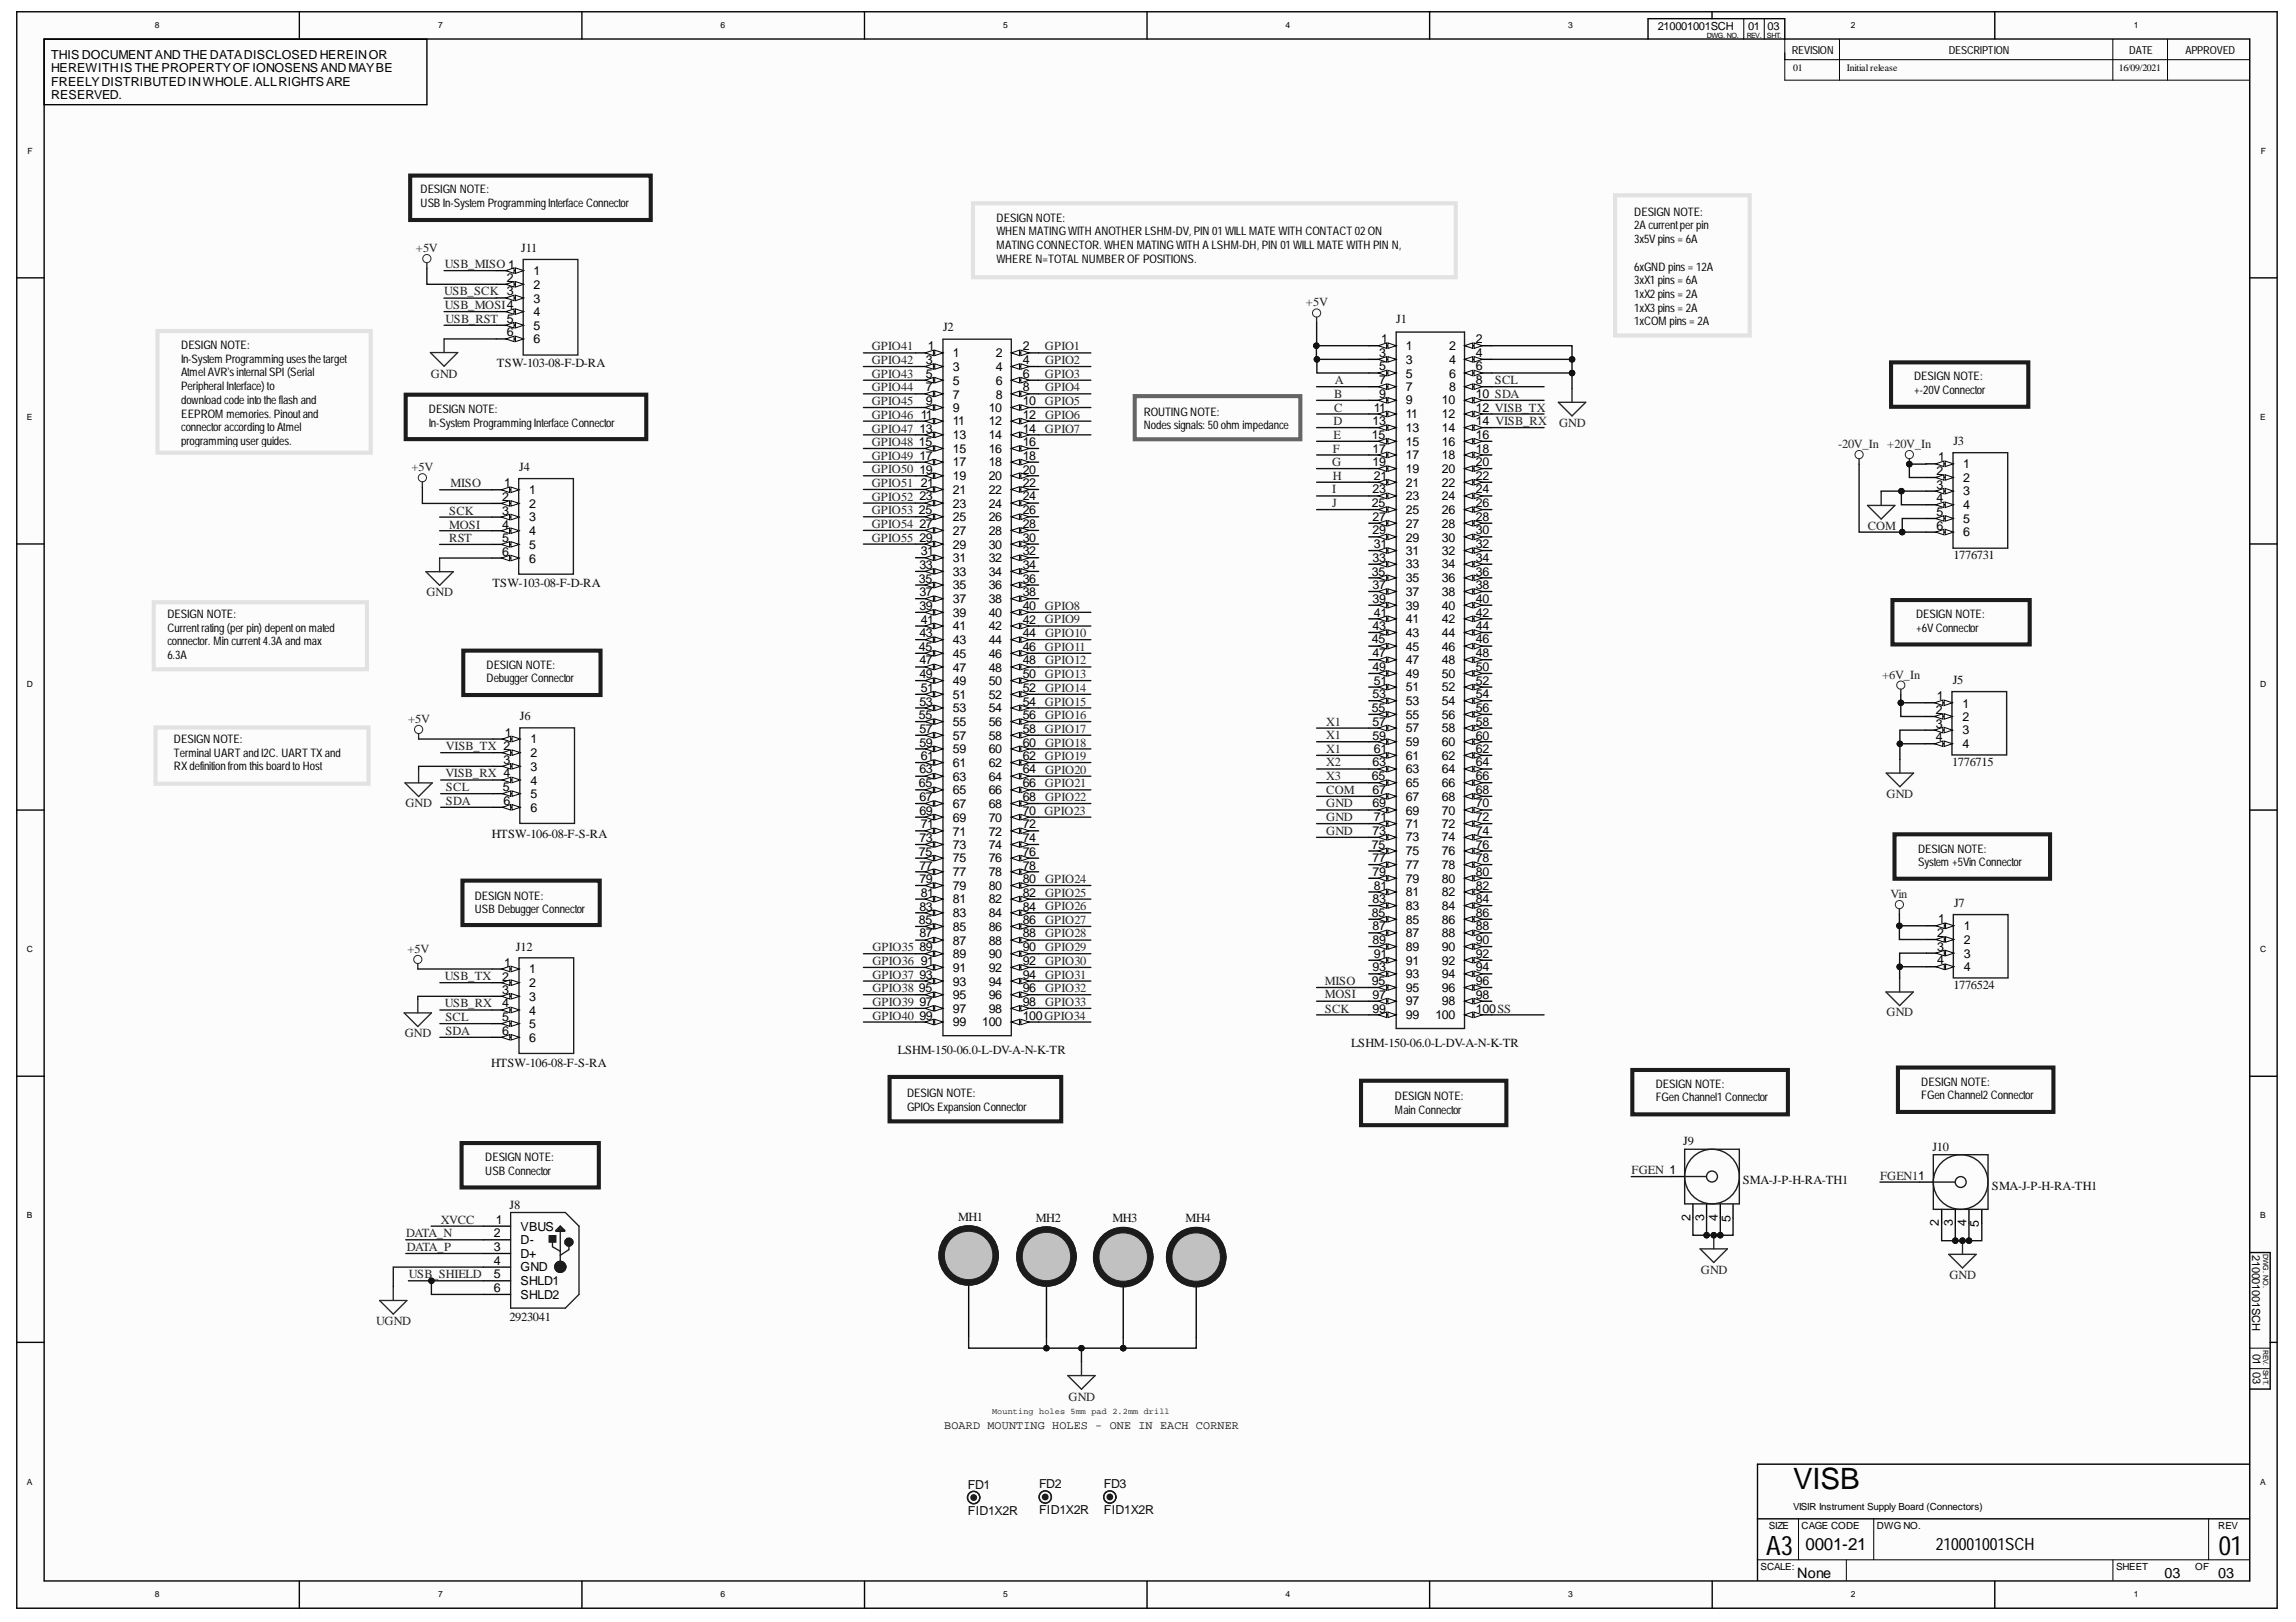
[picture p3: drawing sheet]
<svg xmlns="http://www.w3.org/2000/svg" width="297mm" height="210mm" viewBox="0 0 297 210" stroke-linecap="round" stroke-linejoin="round" font-family="sans-serif">
<defs><g id="words">
<text font-size="3.8" x="232" y="192.7">VISB</text>
<g font-size="3.5">
<text x="228.5" y="201.2">A3</text>
<text x="287.1" y="201.2">01</text>
</g>
<g font-size="2.2">
<text x="233.6" y="200.5">0001-21</text>
<text x="250.4" y="200.5">210001001SCH</text>
</g>
<g font-size="1.9">
<text x="232.5" y="204.2">None</text>
<text x="280" y="204.2">03</text>
<text x="287" y="204.2">03</text>
</g>
<g font-size="1.6">
<text x="6.6" y="7.6">THIS DOCUMENT AND THE DATA DISCLOSED HEREIN OR</text>
<text x="6.6" y="9.3">HEREWITH IS THE PROPERTY OF IONOSENS AND MAY BE</text>
<text x="6.6" y="11.1">FREELY DISTRIBUTED IN WHOLE. ALL RIGHTS ARE</text>
<text x="6.6" y="12.9">RESERVED.</text>
<text x="69" y="35.6">1</text>
<text x="65.6" y="36.4">2</text>
<text x="65.6" y="41.8">5</text>
<text x="69" y="37.4">2</text>
<text x="69" y="39.1">3</text>
<text x="69" y="40.9">4</text>
<text x="65.6" y="43.5">6</text>
<text x="69" y="42.7">5</text>
<text x="69" y="44.4">6</text>
<text x="119.8" y="47.1">3</text>
<text x="120.1" y="45.3">1</text>
<text x="123.3" y="46.2">1</text>
<text x="128.9" y="46.2">2</text>
<text x="132.3" y="45.3">2</text>
<text x="132.3" y="47.1">4</text>
<text x="178.4" y="46.2">3</text>
<text x="178.4" y="47.9">5</text>
<text x="178.7" y="44.4">1</text>
<text x="181.9" y="45.3">1</text>
<text x="181.9" y="47.1">3</text>
<text x="187.5" y="45.3">2</text>
<text x="187.5" y="47.1">4</text>
<text x="190.9" y="44.4">2</text>
<text x="190.9" y="46.2">4</text>
<text x="190.9" y="47.9">6</text>
<text x="119.8" y="48.9">5</text>
<text x="119.8" y="50.6">7</text>
<text x="119.8" y="52.4">9</text>
<text x="123.3" y="48">3</text>
<text x="123.3" y="49.8">5</text>
<text x="123.3" y="51.6">7</text>
<text x="123.3" y="53.4">9</text>
<text x="127.9" y="53.4">10</text>
<text x="128.9" y="48">4</text>
<text x="128.9" y="49.8">6</text>
<text x="128.9" y="51.6">8</text>
<text x="132.3" y="52.4">10</text>
<text x="132.3" y="48.9">6</text>
<text x="132.3" y="50.6">8</text>
<text x="177.8" y="53.3">11</text>
<text x="178.4" y="49.7">7</text>
<text x="178.4" y="51.5">9</text>
<text x="181.9" y="48.9">5</text>
<text x="181.9" y="50.6">7</text>
<text x="181.9" y="52.3">9</text>
<text x="186.5" y="52.3">10</text>
<text x="187.5" y="48.9">6</text>
<text x="187.5" y="50.6">8</text>
<text x="190.9" y="51.5">10 SDA</text>
<text x="190.9" y="53.3">12 VISB_TX</text>
<text x="190.9" y="49.7">8</text>
<text x="118.9" y="57.7">15</text>
<text x="119" y="56">13</text>
<text x="119" y="59.5">17</text>
<text x="119.1" y="54.2">11</text>
<text x="123.3" y="55">11</text>
<text x="123.3" y="56.8">13</text>
<text x="123.3" y="58.6">15</text>
<text x="127.9" y="55">12</text>
<text x="127.9" y="56.8">14</text>
<text x="127.9" y="58.6">16</text>
<text x="132.3" y="54.2">12</text>
<text x="132.3" y="56">14</text>
<text x="132.3" y="57.7">16</text>
<text x="132.3" y="59.5">18</text>
<text x="177.5" y="56.8">15</text>
<text x="177.6" y="55">13</text>
<text x="177.6" y="58.6">17</text>
<text x="181.9" y="54.1">11</text>
<text x="181.9" y="55.9">13</text>
<text x="181.9" y="57.7">15</text>
<text x="181.9" y="59.4">17</text>
<text x="186.5" y="54.1">12</text>
<text x="186.5" y="55.9">14</text>
<text x="186.5" y="57.7">16</text>
<text x="186.5" y="59.4">18</text>
<text x="190.9" y="55">14 VISB_RX</text>
<text x="190.9" y="56.8">16</text>
<text x="190.9" y="58.6">18</text>
<text x="250.8" y="59.7">1</text>
<text x="65" y="64.8">2</text>
<text x="65.2" y="63.1">1</text>
<text x="68.4" y="63.9">1</text>
<text x="68.4" y="65.7">2</text>
<text x="119" y="61.3">19</text>
<text x="119" y="64.8">23</text>
<text x="119.1" y="63">21</text>
<text x="123.3" y="60.4">17</text>
<text x="123.3" y="62.1">19</text>
<text x="123.3" y="63.9">21</text>
<text x="123.3" y="65.7">23</text>
<text x="127.9" y="60.4">18</text>
<text x="127.9" y="62.1">20</text>
<text x="127.9" y="63.9">22</text>
<text x="127.9" y="65.7">24</text>
<text x="132.3" y="61.3">20</text>
<text x="132.3" y="63">22</text>
<text x="132.3" y="64.8">24</text>
<text x="177.5" y="65.6">25</text>
<text x="177.6" y="60.4">19</text>
<text x="177.6" y="63.8">23</text>
<text x="177.8" y="62.1">21</text>
<text x="181.9" y="61.2">19</text>
<text x="181.9" y="63">21</text>
<text x="181.9" y="64.8">23</text>
<text x="186.5" y="61.2">20</text>
<text x="186.5" y="63">22</text>
<text x="186.5" y="64.8">24</text>
<text x="190.9" y="60.4">20</text>
<text x="190.9" y="62.1">22</text>
<text x="190.9" y="63.8">24</text>
<text x="190.9" y="65.6">26</text>
<text x="250.5" y="61.5">2</text>
<text x="250.5" y="63.2">3</text>
<text x="250.5" y="65">4</text>
<text x="254" y="60.6">1</text>
<text x="254" y="62.4">2</text>
<text x="254" y="64.1">3</text>
<text x="254" y="65.9">4</text>
<text x="65" y="66.6">3</text>
<text x="65" y="68.4">4</text>
<text x="65" y="70.2">5</text>
<text x="65" y="71.9">6</text>
<text x="68.4" y="67.5">3</text>
<text x="68.4" y="69.2">4</text>
<text x="68.4" y="71">5</text>
<text x="118.9" y="66.5">25</text>
<text x="119" y="68.3">27</text>
<text x="119" y="70.1">29</text>
<text x="119.1" y="71.9">31</text>
<text x="123.3" y="67.5">25</text>
<text x="123.3" y="69.2">27</text>
<text x="123.3" y="71">29</text>
<text x="127.9" y="67.5">26</text>
<text x="127.9" y="69.2">28</text>
<text x="127.9" y="71">30</text>
<text x="132.3" y="66.5">26</text>
<text x="132.3" y="68.3">28</text>
<text x="132.3" y="70.1">30</text>
<text x="132.3" y="71.9">32</text>
<text x="177.6" y="67.4">27</text>
<text x="177.6" y="69.2">29</text>
<text x="177.8" y="70.9">31</text>
<text x="181.9" y="66.5">25</text>
<text x="181.9" y="68.3">27</text>
<text x="181.9" y="70.1">29</text>
<text x="181.9" y="71.8">31</text>
<text x="186.5" y="66.5">26</text>
<text x="186.5" y="68.3">28</text>
<text x="186.5" y="70.1">30</text>
<text x="186.5" y="71.8">32</text>
<text x="190.9" y="67.4">28</text>
<text x="190.9" y="69.2">30</text>
<text x="190.9" y="70.9">32</text>
<text x="250.5" y="66.8">5</text>
<text x="250.5" y="68.6">6</text>
<text x="254" y="67.6">5</text>
<text x="254" y="69.4">6</text>
<text x="68.4" y="72.8">6</text>
<text x="118.9" y="75.4">35</text>
<text x="119" y="73.6">33</text>
<text x="119" y="77.2">37</text>
<text x="123.3" y="72.7">31</text>
<text x="123.3" y="74.5">33</text>
<text x="123.3" y="76.3">35</text>
<text x="127.9" y="72.7">32</text>
<text x="127.9" y="74.5">34</text>
<text x="127.9" y="76.3">36</text>
<text x="132.3" y="73.6">34</text>
<text x="132.3" y="75.4">36</text>
<text x="132.3" y="77.2">38</text>
<text x="177.5" y="74.5">35</text>
<text x="177.6" y="72.7">33</text>
<text x="177.6" y="76.3">37</text>
<text x="181.9" y="73.6">33</text>
<text x="181.9" y="75.3">35</text>
<text x="181.9" y="77.1">37</text>
<text x="186.5" y="73.6">34</text>
<text x="186.5" y="75.3">36</text>
<text x="186.5" y="77.1">38</text>
<text x="190.9" y="72.7">34</text>
<text x="190.9" y="74.5">36</text>
<text x="190.9" y="76.3">38</text>
<text x="119" y="79">39</text>
<text x="119" y="82.4">43</text>
<text x="119.1" y="80.7">41</text>
<text x="123.3" y="78">37</text>
<text x="123.3" y="79.8">39</text>
<text x="123.3" y="81.6">41</text>
<text x="123.3" y="83.4">43</text>
<text x="127.9" y="78">38</text>
<text x="127.9" y="79.8">40</text>
<text x="127.9" y="81.6">42</text>
<text x="127.9" y="83.4">44</text>
<text x="132.3" y="79">40</text>
<text x="132.3" y="80.7">42</text>
<text x="132.3" y="82.4">44</text>
<text x="177.5" y="83.3">45</text>
<text x="177.6" y="78">39</text>
<text x="177.6" y="81.5">43</text>
<text x="177.8" y="79.8">41</text>
<text x="181.9" y="78.9">39</text>
<text x="181.9" y="80.7">41</text>
<text x="181.9" y="82.4">43</text>
<text x="186.5" y="78.9">40</text>
<text x="186.5" y="80.7">42</text>
<text x="186.5" y="82.4">44</text>
<text x="190.9" y="78">40</text>
<text x="190.9" y="79.8">42</text>
<text x="190.9" y="81.5">44</text>
<text x="190.9" y="83.3">46</text>
<text x="118.9" y="84.2">45</text>
<text x="119" y="86">47</text>
<text x="119" y="87.8">49</text>
<text x="119.1" y="89.5">51</text>
<text x="123.3" y="85.1">45</text>
<text x="123.3" y="86.9">47</text>
<text x="123.3" y="88.7">49</text>
<text x="127.9" y="85.1">46</text>
<text x="127.9" y="86.9">48</text>
<text x="127.9" y="88.7">50</text>
<text x="132.3" y="84.2">46</text>
<text x="132.3" y="86">48</text>
<text x="132.3" y="87.8">50</text>
<text x="132.3" y="89.5">52</text>
<text x="177.6" y="85.1">47</text>
<text x="177.6" y="86.8">49</text>
<text x="177.8" y="88.6">51</text>
<text x="181.9" y="84.2">45</text>
<text x="181.9" y="86">47</text>
<text x="181.9" y="87.8">49</text>
<text x="181.9" y="89.4">51</text>
<text x="186.5" y="84.2">46</text>
<text x="186.5" y="86">48</text>
<text x="186.5" y="87.8">50</text>
<text x="186.5" y="89.4">52</text>
<text x="190.9" y="85.1">48</text>
<text x="190.9" y="86.8">50</text>
<text x="190.9" y="88.6">52</text>
<text x="65.3" y="95.4">1</text>
<text x="118.9" y="93.1">55</text>
<text x="119" y="91.3">53</text>
<text x="119" y="94.9">57</text>
<text x="123.3" y="90.5">51</text>
<text x="123.3" y="92.2">53</text>
<text x="123.3" y="93.9">55</text>
<text x="123.3" y="95.7">57</text>
<text x="127.9" y="90.5">52</text>
<text x="127.9" y="92.2">54</text>
<text x="127.9" y="93.9">56</text>
<text x="127.9" y="95.7">58</text>
<text x="132.3" y="91.3">54</text>
<text x="132.3" y="93.1">56</text>
<text x="132.3" y="94.9">58</text>
<text x="177.5" y="92.2">55</text>
<text x="177.6" y="90.4">53</text>
<text x="177.6" y="93.9">57</text>
<text x="177.6" y="95.7">59</text>
<text x="181.9" y="91.2">53</text>
<text x="181.9" y="93">55</text>
<text x="181.9" y="94.8">57</text>
<text x="186.5" y="91.2">54</text>
<text x="186.5" y="93">56</text>
<text x="186.5" y="94.8">58</text>
<text x="190.9" y="90.4">54</text>
<text x="190.9" y="92.2">56</text>
<text x="190.9" y="93.9">58</text>
<text x="190.9" y="95.7">60</text>
<text x="250.4" y="92.4">2</text>
<text x="250.4" y="94.2">3</text>
<text x="250.4" y="96">4</text>
<text x="250.6" y="90.6">1</text>
<text x="253.9" y="91.6">1</text>
<text x="253.9" y="93.3">2</text>
<text x="253.9" y="95">3</text>
<text x="65.1" y="98.8">3</text>
<text x="68.6" y="96.2">1</text>
<text x="68.6" y="98">2</text>
<text x="68.6" y="99.8">3</text>
<text x="68.6" y="101.5">4</text>
<text x="118.9" y="101.9">65</text>
<text x="119" y="96.6">59</text>
<text x="119" y="100.1">63</text>
<text x="119.1" y="98.4">61</text>
<text x="123.3" y="97.5">59</text>
<text x="123.3" y="99.3">61</text>
<text x="123.3" y="101">63</text>
<text x="127.9" y="97.5">60</text>
<text x="127.9" y="99.3">62</text>
<text x="127.9" y="101">64</text>
<text x="132.3" y="96.6">60</text>
<text x="132.3" y="98.4">62</text>
<text x="132.3" y="100.1">64</text>
<text x="132.3" y="101.9">66</text>
<text x="177.5" y="100.9">65</text>
<text x="177.6" y="99.2">63</text>
<text x="177.8" y="97.5">61</text>
<text x="181.9" y="96.5">59</text>
<text x="181.9" y="98.3">61</text>
<text x="181.9" y="100.1">63</text>
<text x="181.9" y="101.9">65</text>
<text x="186.5" y="96.5">60</text>
<text x="186.5" y="98.3">62</text>
<text x="186.5" y="100.1">64</text>
<text x="186.5" y="101.9">66</text>
<text x="190.9" y="97.5">62</text>
<text x="190.9" y="99.2">64</text>
<text x="190.9" y="100.9">66</text>
<text x="253.9" y="96.8">4</text>
<text x="65.1" y="102.4">5</text>
<text x="65.1" y="104.2">6</text>
<text x="68.6" y="103.3">5</text>
<text x="68.6" y="105.1">6</text>
<text x="119" y="103.6">67</text>
<text x="119" y="105.4">69</text>
<text x="119.1" y="107.2">71</text>
<text x="123.3" y="102.8">65</text>
<text x="123.3" y="104.6">67</text>
<text x="123.3" y="106.4">69</text>
<text x="127.9" y="102.8">66</text>
<text x="127.9" y="104.6">68</text>
<text x="127.9" y="106.4">70</text>
<text x="132.3" y="103.6">68</text>
<text x="132.3" y="105.4">70 GPIO23</text>
<text x="132.3" y="107.2">72</text>
<text x="177.6" y="102.7">67</text>
<text x="177.6" y="104.5">69</text>
<text x="177.8" y="106.3">71</text>
<text x="181.9" y="103.6">67</text>
<text x="181.9" y="105.4">69</text>
<text x="181.9" y="107.2">71</text>
<text x="186.5" y="103.6">68</text>
<text x="186.5" y="105.4">70</text>
<text x="186.5" y="107.2">72</text>
<text x="190.9" y="102.7">68</text>
<text x="190.9" y="104.5">70</text>
<text x="190.9" y="106.3">72</text>
<text x="118.9" y="110.7">75</text>
<text x="119" y="109">73</text>
<text x="119" y="112.5">77</text>
<text x="123.3" y="108.1">71</text>
<text x="123.3" y="109.8">73</text>
<text x="123.3" y="111.6">75</text>
<text x="123.3" y="113.4">77</text>
<text x="127.9" y="108.1">72</text>
<text x="127.9" y="109.8">74</text>
<text x="127.9" y="111.6">76</text>
<text x="127.9" y="113.4">78</text>
<text x="132.3" y="109">74</text>
<text x="132.3" y="110.7">76</text>
<text x="132.3" y="112.5">78</text>
<text x="177.5" y="109.8">75</text>
<text x="177.6" y="108">73</text>
<text x="177.6" y="111.6">77</text>
<text x="177.6" y="113.4">79</text>
<text x="181.9" y="108.9">73</text>
<text x="181.9" y="110.7">75</text>
<text x="181.9" y="112.4">77</text>
<text x="186.5" y="108.9">74</text>
<text x="186.5" y="110.7">76</text>
<text x="186.5" y="112.4">78</text>
<text x="190.9" y="108">74</text>
<text x="190.9" y="109.8">76</text>
<text x="190.9" y="111.6">78</text>
<text x="190.9" y="113.4">80</text>
<text x="118.9" y="119.5">85</text>
<text x="119" y="114.3">79</text>
<text x="119" y="117.9">83</text>
<text x="119.1" y="116.1">81</text>
<text x="123.3" y="115.1">79</text>
<text x="123.3" y="116.9">81</text>
<text x="123.3" y="118.7">83</text>
<text x="127.9" y="115.1">80</text>
<text x="127.9" y="116.9">82</text>
<text x="127.9" y="118.7">84</text>
<text x="132.3" y="114.3">80</text>
<text x="132.3" y="116.1">82</text>
<text x="132.3" y="117.9">84</text>
<text x="132.3" y="119.5">86</text>
<text x="177.5" y="118.6">85</text>
<text x="177.6" y="116.9">83</text>
<text x="177.8" y="115.1">81</text>
<text x="181.9" y="114.2">79</text>
<text x="181.9" y="116">81</text>
<text x="181.9" y="117.8">83</text>
<text x="181.9" y="119.5">85</text>
<text x="186.5" y="114.2">80</text>
<text x="186.5" y="116">82</text>
<text x="186.5" y="117.8">84</text>
<text x="186.5" y="119.5">86</text>
<text x="190.9" y="115.1">82</text>
<text x="190.9" y="116.9">84</text>
<text x="190.9" y="118.6">86</text>
<text x="250.8" y="119.5">1</text>
<text x="65.2" y="125.1">1</text>
<text x="68.4" y="126">1</text>
<text x="119" y="121.3">87</text>
<text x="119" y="123.1">89</text>
<text x="119.1" y="124.9">91</text>
<text x="123.3" y="120.5">85</text>
<text x="123.3" y="122.2">87</text>
<text x="123.3" y="124">89</text>
<text x="123.3" y="125.8">91</text>
<text x="127.9" y="120.5">86</text>
<text x="127.9" y="122.2">88</text>
<text x="127.9" y="124">90</text>
<text x="127.9" y="125.8">92</text>
<text x="132.3" y="121.3">88</text>
<text x="132.3" y="123.1">90</text>
<text x="132.3" y="124.9">92</text>
<text x="177.6" y="120.4">87</text>
<text x="177.6" y="122.2">89</text>
<text x="177.6" y="125.7">93</text>
<text x="177.8" y="123.9">91</text>
<text x="181.9" y="121.3">87</text>
<text x="181.9" y="123.1">89</text>
<text x="181.9" y="124.9">91</text>
<text x="186.5" y="121.3">88</text>
<text x="186.5" y="123.1">90</text>
<text x="186.5" y="124.9">92</text>
<text x="190.9" y="120.4">88</text>
<text x="190.9" y="122.2">90</text>
<text x="190.9" y="123.9">92</text>
<text x="190.9" y="125.7">94</text>
<text x="250.6" y="121.2">2</text>
<text x="250.6" y="123">3</text>
<text x="250.6" y="124.8">4</text>
<text x="254.1" y="120.4">1</text>
<text x="254.1" y="122.2">2</text>
<text x="254.1" y="123.9">3</text>
<text x="254.1" y="125.7">4</text>
<text x="65" y="126.9">2</text>
<text x="65" y="128.6">3</text>
<text x="65" y="130.4">4</text>
<text x="68.4" y="127.7">2</text>
<text x="68.4" y="129.5">3</text>
<text x="68.4" y="131.3">4</text>
<text x="118.9" y="128.4">95</text>
<text x="119" y="126.6">93</text>
<text x="119" y="130.2">97</text>
<text x="119" y="132">99</text>
<text x="123.3" y="127.6">93</text>
<text x="123.3" y="129.3">95</text>
<text x="123.3" y="131">97</text>
<text x="127.9" y="127.6">94</text>
<text x="127.9" y="129.3">96</text>
<text x="127.9" y="131">98</text>
<text x="132.3" y="126.6">94</text>
<text x="132.3" y="128.4">96</text>
<text x="132.3" y="130.2">98</text>
<text x="132.3" y="132">100GPIO34</text>
<text x="177.5" y="127.5">95</text>
<text x="177.6" y="129.3">97</text>
<text x="177.6" y="131">99</text>
<text x="181.9" y="126.6">93</text>
<text x="181.9" y="128.3">95</text>
<text x="181.9" y="130.1">97</text>
<text x="181.9" y="131.9">99</text>
<text x="185.7" y="131.9">100</text>
<text x="186.5" y="126.6">94</text>
<text x="186.5" y="128.3">96</text>
<text x="186.5" y="130.1">98</text>
<text x="190.9" y="127.5">96</text>
<text x="190.9" y="129.3">98</text>
<text x="190.9" y="131">100SS</text>
<text x="65" y="132.1">5</text>
<text x="65" y="133.9">6</text>
<text x="68.4" y="133.1">5</text>
<text x="68.4" y="134.8">6</text>
<text x="123.3" y="132.8">99</text>
<text x="127.1" y="132.8">100</text>
<text x="63.9" y="160.1">2</text>
<text x="63.9" y="161.9">3</text>
<text x="64.1" y="158.3">1</text>
<text x="67.3" y="159.3">VBUS</text>
<text x="67.3" y="161">D-</text>
<text x="218.7" y="158" transform="rotate(-90 218.7 158)">2</text>
<text x="220.5" y="158" transform="rotate(-90 220.5 158)">3</text>
<text x="222.3" y="158" transform="rotate(-90 222.3 158)">4</text>
<text x="223.9" y="158.1" transform="rotate(-90 223.9 158.1)">5</text>
<text x="250.8" y="158.7" transform="rotate(-90 250.8 158.7)">2</text>
<text x="252.6" y="158.7" transform="rotate(-90 252.6 158.7)">3</text>
<text x="254.4" y="158.7" transform="rotate(-90 254.4 158.7)">4</text>
<text x="256" y="158.8" transform="rotate(-90 256 158.8)">5</text>
<text x="63.9" y="163.7">4</text>
<text x="63.9" y="165.4">5</text>
<text x="63.9" y="167.2">6</text>
<text x="67.3" y="162.8">D+</text>
<text x="67.3" y="164.5">GND</text>
<text x="67.3" y="166.3">SHLD1</text>
<text x="67.3" y="168.1">SHLD2</text>
</g>
<g font-size="1.6" fill="#262626">
<text x="53.8" y="32.6">+5V</text>
<text x="57.5" y="34.7">USB_MISO 1</text>
<text x="57.4" y="38.2">USB_SCK 3</text>
<text x="57.5" y="40">USB_MOSI4</text>
<text x="57.6" y="41.8">USB_RST</text>
<text x="169" y="39.7">+5V</text>
<text x="112.8" y="45.3">GPIO41</text>
<text x="112.8" y="47.1">GPIO42</text>
<text x="135.2" y="45.3">GPIO1</text>
<text x="135.2" y="47.1">GPIO2</text>
<text x="55.8" y="48.9">GND</text>
<text x="112.8" y="48.9">GPIO43</text>
<text x="112.8" y="52.4">GPIO45</text>
<text x="112.8" y="50.7">GPIO44</text>
<text x="135.2" y="48.9">GPIO3</text>
<text x="135.2" y="52.4">GPIO5</text>
<text x="135.2" y="50.6">GPIO4</text>
<text x="172.6" y="51.5">B</text>
<text x="172.6" y="53.3">C</text>
<text x="172.7" y="49.7">A</text>
<text x="193.4" y="49.7">SCL</text>
<text x="112.8" y="56">GPIO47</text>
<text x="112.8" y="59.5">GPIO49</text>
<text x="112.8" y="54.2">GPIO46</text>
<text x="112.8" y="57.8">GPIO48</text>
<text x="135.2" y="56">GPIO7</text>
<text x="135.2" y="54.2">GPIO6</text>
<text x="172.4" y="58.6">F</text>
<text x="172.5" y="55">D</text>
<text x="172.5" y="56.8">E</text>
<text x="201.7" y="55.3">GND</text>
<text x="237.8" y="58">-20V_In +20V_In</text>
<text x="53.2" y="61">+5V</text>
<text x="58.3" y="63.1">MISO</text>
<text x="112.8" y="63">GPIO51</text>
<text x="112.8" y="61.2">GPIO50</text>
<text x="112.8" y="64.8">GPIO52</text>
<text x="172.3" y="60.3">G</text>
<text x="172.3" y="63.8">I</text>
<text x="172.3" y="65.6">J</text>
<text x="172.4" y="62.1">H</text>
<text x="58.1" y="66.6">SCK</text>
<text x="58.1" y="68.4">MOSI</text>
<text x="58.1" y="70.1">RST</text>
<text x="112.8" y="66.5">GPIO53</text>
<text x="112.8" y="70.1">GPIO55</text>
<text x="112.8" y="68.3">GPIO54</text>
<text x="241.6" y="68.7">COM</text>
<text x="55.2" y="77.2">GND</text>
<text x="135.2" y="78.9">GPIO8</text>
<text x="135.2" y="80.7">GPIO9</text>
<text x="135.2" y="82.4">GPIO10</text>
<text x="135.2" y="84.2">GPIO11</text>
<text x="135.2" y="87.8">GPIO13</text>
<text x="135.2" y="86">GPIO12</text>
<text x="135.2" y="89.5">GPIO14</text>
<text x="243.5" y="87.8">+6V_In</text>
<text x="52.8" y="93.6">+5V</text>
<text x="135.2" y="91.3">GPIO15</text>
<text x="135.2" y="94.9">GPIO17</text>
<text x="135.2" y="93.1">GPIO16</text>
<text x="171.6" y="95.7">X1</text>
<text x="171.6" y="93.9">X1</text>
<text x="57.6" y="100.6">VISB_RX 4</text>
<text x="57.7" y="97.1">VISB_TX 2</text>
<text x="135.2" y="98.3">GPIO19</text>
<text x="135.2" y="101.9">GPIO21</text>
<text x="135.2" y="96.6">GPIO18</text>
<text x="135.2" y="100.1">GPIO20</text>
<text x="171.6" y="100.9">X3</text>
<text x="171.6" y="99.2">X2</text>
<text x="171.6" y="97.4">X1</text>
<text x="52.5" y="104.5">GND</text>
<text x="57.7" y="102.4">SCL</text>
<text x="57.7" y="104.2">SDA</text>
<text x="135.2" y="103.7">GPIO22</text>
<text x="171.6" y="106.3">GND</text>
<text x="171.6" y="104.5">GND</text>
<text x="171.6" y="102.7">COM</text>
<text x="244.1" y="103.2">GND</text>
<text x="171.6" y="108">GND</text>
<text x="135.2" y="119.5">GPIO27</text>
<text x="135.2" y="117.8">GPIO26</text>
<text x="135.2" y="116.1">GPIO25</text>
<text x="135.2" y="114.3">GPIO24</text>
<text x="244.6" y="116.2">Vin</text>
<text x="52.7" y="123.3">+5V</text>
<text x="112.9" y="124.9">GPIO36</text>
<text x="112.9" y="123.1">GPIO35</text>
<text x="135.2" y="124.9">GPIO30</text>
<text x="135.2" y="123.1">GPIO29</text>
<text x="135.2" y="121.3">GPIO28</text>
<text x="57.5" y="126.8">USB_TX</text>
<text x="57.5" y="130.4">USB_RX</text>
<text x="112.9" y="132">GPIO40</text>
<text x="112.9" y="130.2">GPIO39</text>
<text x="112.9" y="128.4">GPIO38</text>
<text x="112.9" y="126.7">GPIO37</text>
<text x="135.2" y="130.2">GPIO33</text>
<text x="135.2" y="128.4">GPIO32</text>
<text x="135.2" y="126.6">GPIO31</text>
<text x="171.4" y="131">SCK</text>
<text x="171.4" y="129.2">MOSI</text>
<text x="171.4" y="127.5">MISO</text>
<text x="244.1" y="131.5">GND</text>
<text x="52.4" y="134.2">GND</text>
<text x="57.6" y="132.1">SCL</text>
<text x="57.6" y="133.9">SDA</text>
<text x="211.1" y="151.9">FGEN 1</text>
<text x="243.2" y="152.7">FGEN11</text>
<text x="52.5" y="160.1">DATA_N</text>
<text x="52.6" y="161.9">DATA_P</text>
<text x="57" y="158.3">XVCC</text>
<text x="52.9" y="165.4">USB_SHIELD</text>
<text x="220.1" y="164.9">GND</text>
<text x="252.2" y="165.5">GND</text>
<text x="48.6" y="171.5">UGND</text>
<text x="138.2" y="181.2">GND</text>
</g>
<g font-size="1.6" fill="#0e0e0e">
<text x="67.4" y="32.6">J11</text>
<text x="180.6" y="41.8">J1</text>
<text x="64.3" y="47.5">TSW-103-08-F-D-RA</text>
<text x="122" y="42.8">J2</text>
<text x="252.7" y="57.6">J3</text>
<text x="67.2" y="61">J4</text>
<text x="63.7" y="75.9">TSW-103-08-F-D-RA</text>
<text x="252.7" y="72.4">1776731</text>
<text x="252.6" y="88.5">J5</text>
<text x="67.3" y="93.2">J6</text>
<text x="252.5" y="99.2">1776715</text>
<text x="63.6" y="108.4">HTSW-106-08-F-S-RA</text>
<text x="252.8" y="117.3">J7</text>
<text x="66.8" y="123">J12</text>
<text x="252.7" y="128">1776524</text>
<text x="116.2" y="136.4">LSHM-150-06.0-L-DV-A-N-K-TR</text>
<text x="174.8" y="135.4">LSHM-150-06.0-L-DV-A-N-K-TR</text>
<text x="63.5" y="138.1">HTSW-106-08-F-S-RA</text>
<text x="217.8" y="148.2">J9</text>
<text x="250" y="149">J10</text>
<text x="225.5" y="153.3">SMA-J-P-H-RA-TH1</text>
<text x="257.7" y="153.9">SMA-J-P-H-RA-TH1</text>
<text x="65.9" y="156.4">J8</text>
<text x="123.9" y="158">MH1</text>
<text x="134" y="158.1">MH2</text>
<text x="143.9" y="158.2">MH3</text>
<text x="153.4" y="158.2">MH4</text>
<text x="65.9" y="170.9">2923041</text>
<text x="125.2" y="192.7">FD1</text>
<text x="125.2" y="196">FID1X2R</text>
<text x="134.4" y="192.6">FD2</text>
<text x="134.4" y="196">FID1X2R</text>
<text x="142.8" y="192.6">FD3</text>
<text x="142.8" y="196">FID1X2R</text>
</g>
<g font-size="1.5">
<text x="54.4" y="26.8">USB In-SystemProgramming InterfaceConnector</text>
<text x="54.4" y="25">DESIGN NOTE:</text>
<text x="128.9" y="28.7">DESIGN NOTE:</text>
<text x="211.4" y="29.7">2A currentper pin</text>
<text x="211.4" y="28">DESIGN NOTE:</text>
<text x="128.9" y="30.4">WHEN MATING WITH ANOTHER LSHM-DV, PIN 01 WILL MATE WITH CONTACT 02ON</text>
<text x="128.9" y="32.2">MATING CONNECTOR. WHEN MATING WITH A LSHM-DH, PIN 01 WILL MATE WITH PIN N,</text>
<text x="128.9" y="34">WHERE N=TOTAL NUMBER OF POSITIONS.</text>
<text x="211.4" y="31.5">3x5Vpins= 6A</text>
<text x="211.4" y="35">6xGND pins= 12A</text>
<text x="211.4" y="36.8">3xX1 pins= 6A</text>
<text x="211.4" y="38.6">1xX2pins= 2A</text>
<text x="211.4" y="40.3">1xX3 pins= 2A</text>
<text x="23.4" y="46.9">In-SystemProgramming usesthe target</text>
<text x="23.4" y="45.2">DESIGN NOTE:</text>
<text x="211.4" y="42.1">1xCOM pins= 2A</text>
<text x="23.4" y="48.7">Atmel AVR’sinternal SPI (Serial</text>
<text x="23.4" y="50.5">Peripheral Interface) to</text>
<text x="23.4" y="52.3">downloadcodeintothe flashand</text>
<text x="55.5" y="53.4">DESIGN NOTE:</text>
<text x="148" y="53.8">ROUTING NOTE:</text>
<text x="247.6" y="51">+-20VConnector</text>
<text x="247.6" y="49.2">DESIGN NOTE:</text>
<text x="23.4" y="54">EEPROM memories. Pinoutand</text>
<text x="23.4" y="55.8">connector according toAtmel</text>
<text x="23.4" y="57.6">programming user guides.</text>
<text x="55.5" y="55.2">In-SystemProgramming InterfaceConnector</text>
<text x="148" y="55.5">Nodessignals: 50ohmimpedance</text>
<text x="21.7" y="81.8">Currentrating (per pin) depentonmated</text>
<text x="21.7" y="80">DESIGN NOTE:</text>
<text x="21.7" y="83.5">connector. Mincurrent4.3A and max</text>
<text x="247.9" y="81.8">+6VConnector</text>
<text x="247.9" y="80">DESIGN NOTE:</text>
<text x="21.7" y="85.3">6.3A</text>
<text x="62.9" y="88.3">Debugger Connector</text>
<text x="62.9" y="86.6">DESIGN NOTE:</text>
<text x="22.5" y="97.9">Terminal UART andI2C. UART TX and</text>
<text x="22.5" y="96.1">DESIGN NOTE:</text>
<text x="22.5" y="99.7">RX definitionfromthisboardtoHost</text>
<text x="248.1" y="112.1">System+5VinConnector</text>
<text x="248.1" y="110.3">DESIGN NOTE:</text>
<text x="61.4" y="118.2">USB Debugger Connector</text>
<text x="61.4" y="116.4">DESIGN NOTE:</text>
<text x="117.3" y="143.7">GPIOsExpansionConnector</text>
<text x="117.3" y="142">DESIGN NOTE:</text>
<text x="180.5" y="142.4">DESIGN NOTE:</text>
<text x="214.2" y="142.5">FGenChannel1 Connector</text>
<text x="214.2" y="140.8">DESIGN NOTE:</text>
<text x="248.6" y="142.3">FGenChannel2 Connector</text>
<text x="248.6" y="140.5">DESIGN NOTE:</text>
<text x="180.5" y="144.1">MainConnector</text>
<text x="62.8" y="152">USB Connector</text>
<text x="62.8" y="150.2">DESIGN NOTE:</text>
</g>
<text font-size="1.5" fill="#0e0e0e" x="122.2" y="185">BOARD MOUNTING HOLES - ONE IN EACH CORNER</text>
<g font-size="1.4">
<text x="214.5" y="3.9">210001001SCH</text>
<text x="226.1" y="3.9">01 03</text>
<text x="231.8" y="6.9">REVISION</text>
<text x="252.1" y="6.9">DESCRIPTION</text>
<text x="275.5" y="6.9">DATE</text>
<text x="282.7" y="6.9">APPROVED</text>
<text x="291.4" y="162.4" transform="rotate(90 291.4 162.4)">210001001SCH</text>
<text x="291.5" y="175.2" transform="rotate(90 291.5 175.2)">01 03</text>
</g>
<g font-size="1.3">
<text x="232" y="9.1">01</text>
<text x="238.9" y="9.2">Initial release</text>
<text x="274.1" y="9.1">16/09/2021</text>
<text x="228.9" y="197.9">SIZE</text>
<text x="232" y="195.4">VISIR Instrument Supply Board (Connectors)</text>
<text x="233.1" y="197.9">CAGE CODE</text>
<text x="242.8" y="197.9">DWG NO.</text>
<text x="287" y="197.9">REV</text>
<text x="227.8" y="203.2">SCALE:</text>
<text x="273.8" y="203.2">SHEET</text>
<text x="284" y="203.2">OF</text>
</g>
<g font-size="1.1">
<text x="20.1" y="3.6">8</text>
<text x="56.7" y="3.6">7</text>
<text x="93.2" y="3.6">6</text>
<text x="129.8" y="3.6">5</text>
<text x="166.3" y="3.6">4</text>
<text x="202.9" y="3.6">3</text>
<text x="239.4" y="3.6">2</text>
<text x="276.1" y="3.6">1</text>
<text x="3.6" y="20">F</text>
<text x="292.5" y="20">F</text>
<text x="3.5" y="54.4">E</text>
<text x="292.4" y="54.4">E</text>
<text x="3.5" y="88.9">D</text>
<text x="292.4" y="88.9">D</text>
<text x="3.5" y="123.3">C</text>
<text x="292.4" y="123.3">C</text>
<text x="3.5" y="157.7">B</text>
<text x="292.4" y="157.7">B</text>
<text x="3.5" y="192.2">A</text>
<text x="292.4" y="192.2">A</text>
<text x="20.1" y="206.7">8</text>
<text x="56.7" y="206.7">7</text>
<text x="93.2" y="206.7">6</text>
<text x="129.8" y="206.7">5</text>
<text x="166.3" y="206.7">4</text>
<text x="202.9" y="206.7">3</text>
<text x="239.4" y="206.7">2</text>
<text x="276.1" y="206.7">1</text>
</g>
<text font-size="1.1" fill="#0e0e0e" x="128.3" y="182.9">Mounting holes 5mm pad 2.2mm drill</text>
<g font-size=".9">
<text x="220.8" y="4.9">DWG. NO.</text>
<text x="226" y="4.9">REV.</text>
<text x="228.6" y="4.9">SHT.</text>
<text x="292.8" y="162.2" transform="rotate(90 292.8 162.2)">DWG. NO.</text>
<text x="292.8" y="174.7" transform="rotate(90 292.8 174.7)">REV. SHT.</text>
</g>
</g></defs>
<g fill="#fcfcfc">
<path d="M2.2 1.5h292.4v206.7h-292.4z" fill-rule="evenodd"/>
<path d="M2.2 1.5h292.4v206.7h-292.4z" fill-rule="evenodd"/>
</g>
<g fill="none" stroke="#000" stroke-width=".18">
<path d="M2.2 1.5h292.4v206.6h-292.4zM5.7 5.1h285.4v199.5h-285.4zM185 1.5v3.6M213.2 5.1v-2.7h17.7v2.7M221.5 1.5v.9M258.1 1.5v3.6M291.1 36h3.5M291.1 70.4h3.5M291.1 104.8h3.5M291.1 139.3h3.5M2.2 173.7h3.5M291 162.1h2.7v17.7h-2.7"/>
<path d="M293.7 173.7h.9M227.4 196.6h63.6M291 189.5h-63.6v15M38.7 204.6v3.5M75.3 204.6v3.5M111.8 204.6v3.5M148.4 204.6v3.5M185 204.6v3.5M221.5 204.6v3.5M258.1 204.6v3.5"/>
</g>
<path d="M5.7 5.1h49.5v8.5h-49.5zM38.7 1.5v3.6M75.3 1.5v3.6M111.8 1.5v3.6M148.4 1.5v3.6M2.2 36h3.5M118.5 45.7h3.5M2.2 70.4h3.5M2.2 104.8h3.5M2.2 139.3h3.5" fill="none" stroke="#000" stroke-width=".17"/>
<g fill="none" stroke="#000" stroke-width=".13">
<path d="M225.6 2.4v2.7M228.2 2.4v2.7M230.9 5.1v5.3h60.1M230.9 7.7h60.1M238 5.1v5.3M273.3 5.1v5.3M280.4 5.1v5.3M291 177.1h2.7M291 174.5h2.7M232.7 196.6v5.3M242.4 196.6v5.3M285.7 196.6v5.3"/>
<path d="M227.4 201.9h63.6M238.9 201.9v2.6M273.4 201.9v2.6"/>
</g>
<path d="M122 43.9h8.8v90.1h-8.8z" fill="none" stroke="#1c1c1c" stroke-width=".17"/>
<path d="M120.9 45.3l1.1 .4-1.1 .3z" fill="#fbfbfb"/>
<path d="M120.9 45.3l1.1 .4-1.1 .3z" fill="none" stroke="#000" stroke-width=".13"/>
<path d="M119.7 45.7l1.1-.4v.7z" fill="#fbfbfb"/>
<path d="M119.7 45.7l1.1-.4v.7z" fill="none" stroke="#000" stroke-width=".13"/>
<path d="M130.8 45.7h3.6" fill="none" stroke="#000" stroke-width=".17"/>
<path d="M130.8 45.7l1.1-.4v.7z" fill="#fbfbfb"/>
<path d="M130.8 45.7l1.1-.4v.7z" fill="none" stroke="#000" stroke-width=".13"/>
<path d="M132.1 45.3l1 .4-1 .3z" fill="#fbfbfb"/>
<path d="M132.1 45.3l1 .4-1 .3z" fill="none" stroke="#000" stroke-width=".13"/>
<path d="M118.5 47.4h3.5" fill="none" stroke="#000" stroke-width=".17"/>
<path d="M120.9 47.1l1.1 .3-1.1 .4z" fill="#fbfbfb"/>
<path d="M120.9 47.1l1.1 .3-1.1 .4z" fill="none" stroke="#000" stroke-width=".13"/>
<path d="M119.7 47.4l1.1-.3v.7z" fill="#fbfbfb"/>
<path d="M119.7 47.4l1.1-.3v.7z" fill="none" stroke="#000" stroke-width=".13"/>
<path d="M130.8 47.4h3.6" fill="none" stroke="#000" stroke-width=".17"/>
<path d="M130.8 47.4l1.1-.3v.7z" fill="#fbfbfb"/>
<path d="M130.8 47.4l1.1-.3v.7z" fill="none" stroke="#000" stroke-width=".13"/>
<path d="M132.1 47.1l1 .3-1 .4z" fill="#fbfbfb"/>
<path d="M132.1 47.1l1 .3-1 .4z" fill="none" stroke="#000" stroke-width=".13"/>
<path d="M118.5 49.2h3.5" fill="none" stroke="#000" stroke-width=".17"/>
<path d="M120.9 48.8l1.1 .4-1.1 .4z" fill="#fbfbfb"/>
<path d="M120.9 48.8l1.1 .4-1.1 .4z" fill="none" stroke="#000" stroke-width=".13"/>
<path d="M119.7 49.2l1.1-.4v.8z" fill="#fbfbfb"/>
<path d="M119.7 49.2l1.1-.4v.8z" fill="none" stroke="#000" stroke-width=".13"/>
<path d="M130.8 49.2h3.6" fill="none" stroke="#000" stroke-width=".17"/>
<path d="M130.8 49.2l1.1-.4v.8z" fill="#fbfbfb"/>
<path d="M130.8 49.2l1.1-.4v.8z" fill="none" stroke="#000" stroke-width=".13"/>
<path d="M132.1 48.8l1 .4-1 .4z" fill="#fbfbfb"/>
<path d="M132.1 48.8l1 .4-1 .4z" fill="none" stroke="#000" stroke-width=".13"/>
<path d="M118.5 51h3.5" fill="none" stroke="#000" stroke-width=".17"/>
<path d="M120.9 50.6l1.1 .4-1.1 .3z" fill="#fbfbfb"/>
<path d="M120.9 50.6l1.1 .4-1.1 .3z" fill="none" stroke="#000" stroke-width=".13"/>
<path d="M119.7 51l1.1-.4v.7z" fill="#fbfbfb"/>
<path d="M119.7 51l1.1-.4v.7z" fill="none" stroke="#000" stroke-width=".13"/>
<path d="M130.8 51h3.6" fill="none" stroke="#000" stroke-width=".17"/>
<path d="M130.8 51l1.1-.4v.7z" fill="#fbfbfb"/>
<path d="M130.8 51l1.1-.4v.7z" fill="none" stroke="#000" stroke-width=".13"/>
<path d="M132.1 50.6l1 .4-1 .3z" fill="#fbfbfb"/>
<path d="M132.1 50.6l1 .4-1 .3z" fill="none" stroke="#000" stroke-width=".13"/>
<path d="M118.5 52.7h3.5" fill="none" stroke="#000" stroke-width=".17"/>
<path d="M120.9 52.4l1.1 .3-1.1 .4z" fill="#fbfbfb"/>
<path d="M120.9 52.4l1.1 .3-1.1 .4z" fill="none" stroke="#000" stroke-width=".13"/>
<path d="M119.7 52.7l1.1-.3v.7z" fill="#fbfbfb"/>
<path d="M119.7 52.7l1.1-.3v.7z" fill="none" stroke="#000" stroke-width=".13"/>
<path d="M130.8 52.7h3.6" fill="none" stroke="#000" stroke-width=".17"/>
<path d="M130.8 52.7l1.1-.3v.7z" fill="#fbfbfb"/>
<path d="M130.8 52.7l1.1-.3v.7z" fill="none" stroke="#000" stroke-width=".13"/>
<path d="M132.1 52.4l1 .3-1 .4z" fill="#fbfbfb"/>
<path d="M132.1 52.4l1 .3-1 .4z" fill="none" stroke="#000" stroke-width=".13"/>
<path d="M118.5 54.5h3.5" fill="none" stroke="#000" stroke-width=".17"/>
<path d="M120.9 54.1l1.1 .4-1.1 .4z" fill="#fbfbfb"/>
<path d="M120.9 54.1l1.1 .4-1.1 .4z" fill="none" stroke="#000" stroke-width=".13"/>
<path d="M119.7 54.5l1.1-.4v.8z" fill="#fbfbfb"/>
<path d="M119.7 54.5l1.1-.4v.8z" fill="none" stroke="#000" stroke-width=".13"/>
<path d="M130.8 54.5h3.6" fill="none" stroke="#000" stroke-width=".17"/>
<path d="M130.8 54.5l1.1-.4v.8z" fill="#fbfbfb"/>
<path d="M130.8 54.5l1.1-.4v.8z" fill="none" stroke="#000" stroke-width=".13"/>
<path d="M132.1 54.1l1 .4-1 .4z" fill="#fbfbfb"/>
<path d="M132.1 54.1l1 .4-1 .4z" fill="none" stroke="#000" stroke-width=".13"/>
<path d="M118.5 56.3h3.5" fill="none" stroke="#000" stroke-width=".17"/>
<path d="M120.9 55.9l1.1 .4-1.1 .3z" fill="#fbfbfb"/>
<path d="M120.9 55.9l1.1 .4-1.1 .3z" fill="none" stroke="#000" stroke-width=".13"/>
<path d="M119.7 56.3l1.1-.4v.7z" fill="#fbfbfb"/>
<path d="M119.7 56.3l1.1-.4v.7z" fill="none" stroke="#000" stroke-width=".13"/>
<path d="M130.8 56.3h3.6" fill="none" stroke="#000" stroke-width=".17"/>
<path d="M130.8 56.3l1.1-.4v.7z" fill="#fbfbfb"/>
<path d="M130.8 56.3l1.1-.4v.7z" fill="none" stroke="#000" stroke-width=".13"/>
<path d="M132.1 55.9l1 .4-1 .3z" fill="#fbfbfb"/>
<path d="M132.1 55.9l1 .4-1 .3z" fill="none" stroke="#000" stroke-width=".13"/>
<path d="M118.5 58h3.5" fill="none" stroke="#000" stroke-width=".17"/>
<path d="M120.9 57.7l1.1 .3-1.1 .4z" fill="#fbfbfb"/>
<path d="M120.9 57.7l1.1 .3-1.1 .4z" fill="none" stroke="#000" stroke-width=".13"/>
<path d="M119.7 58l1.1-.3v.7z" fill="#fbfbfb"/>
<path d="M119.7 58l1.1-.3v.7z" fill="none" stroke="#000" stroke-width=".13"/>
<path d="M130.8 58h3.6" fill="none" stroke="#000" stroke-width=".17"/>
<path d="M130.8 58l1.1-.3v.7z" fill="#fbfbfb"/>
<path d="M130.8 58l1.1-.3v.7z" fill="none" stroke="#000" stroke-width=".13"/>
<path d="M132.1 57.7l1 .3-1 .4z" fill="#fbfbfb"/>
<path d="M132.1 57.7l1 .3-1 .4z" fill="none" stroke="#000" stroke-width=".13"/>
<path d="M118.5 59.8h3.5" fill="none" stroke="#000" stroke-width=".17"/>
<path d="M120.9 59.5l1.1 .3-1.1 .4z" fill="#fbfbfb"/>
<path d="M120.9 59.5l1.1 .3-1.1 .4z" fill="none" stroke="#000" stroke-width=".13"/>
<path d="M119.7 59.8l1.1-.3v.7z" fill="#fbfbfb"/>
<path d="M119.7 59.8l1.1-.3v.7z" fill="none" stroke="#000" stroke-width=".13"/>
<path d="M130.8 59.8h3.6" fill="none" stroke="#000" stroke-width=".17"/>
<path d="M130.8 59.8l1.1-.3v.7z" fill="#fbfbfb"/>
<path d="M130.8 59.8l1.1-.3v.7z" fill="none" stroke="#000" stroke-width=".13"/>
<path d="M132.1 59.5l1 .3-1 .4z" fill="#fbfbfb"/>
<path d="M132.1 59.5l1 .3-1 .4z" fill="none" stroke="#000" stroke-width=".13"/>
<path d="M118.5 61.6h3.5" fill="none" stroke="#000" stroke-width=".17"/>
<path d="M120.9 61.2l1.1 .4-1.1 .3z" fill="#fbfbfb"/>
<path d="M120.9 61.2l1.1 .4-1.1 .3z" fill="none" stroke="#000" stroke-width=".13"/>
<path d="M119.7 61.6l1.1-.4v.7z" fill="#fbfbfb"/>
<path d="M119.7 61.6l1.1-.4v.7z" fill="none" stroke="#000" stroke-width=".13"/>
<path d="M130.8 61.6h3.6" fill="none" stroke="#000" stroke-width=".17"/>
<path d="M130.8 61.6l1.1-.4v.7z" fill="#fbfbfb"/>
<path d="M130.8 61.6l1.1-.4v.7z" fill="none" stroke="#000" stroke-width=".13"/>
<path d="M132.1 61.2l1 .4-1 .3z" fill="#fbfbfb"/>
<path d="M132.1 61.2l1 .4-1 .3z" fill="none" stroke="#000" stroke-width=".13"/>
<path d="M118.5 63.3h3.5" fill="none" stroke="#000" stroke-width=".17"/>
<path d="M120.9 63l1.1 .3-1.1 .4z" fill="#fbfbfb"/>
<path d="M120.9 63l1.1 .3-1.1 .4z" fill="none" stroke="#000" stroke-width=".13"/>
<path d="M119.7 63.3l1.1-.3v.7z" fill="#fbfbfb"/>
<path d="M119.7 63.3l1.1-.3v.7z" fill="none" stroke="#000" stroke-width=".13"/>
<path d="M130.8 63.3h3.6" fill="none" stroke="#000" stroke-width=".17"/>
<path d="M130.8 63.3l1.1-.3v.7z" fill="#fbfbfb"/>
<path d="M130.8 63.3l1.1-.3v.7z" fill="none" stroke="#000" stroke-width=".13"/>
<path d="M132.1 63l1 .3-1 .4z" fill="#fbfbfb"/>
<path d="M132.1 63l1 .3-1 .4z" fill="none" stroke="#000" stroke-width=".13"/>
<path d="M118.5 65.1h3.5" fill="none" stroke="#000" stroke-width=".17"/>
<path d="M120.9 64.8l1.1 .3-1.1 .4z" fill="#fbfbfb"/>
<path d="M120.9 64.8l1.1 .3-1.1 .4z" fill="none" stroke="#000" stroke-width=".13"/>
<path d="M119.7 65.1l1.1-.3v.7z" fill="#fbfbfb"/>
<path d="M119.7 65.1l1.1-.3v.7z" fill="none" stroke="#000" stroke-width=".13"/>
<path d="M130.8 65.1h3.6" fill="none" stroke="#000" stroke-width=".17"/>
<path d="M130.8 65.1l1.1-.3v.7z" fill="#fbfbfb"/>
<path d="M130.8 65.1l1.1-.3v.7z" fill="none" stroke="#000" stroke-width=".13"/>
<path d="M132.1 64.8l1 .3-1 .4z" fill="#fbfbfb"/>
<path d="M132.1 64.8l1 .3-1 .4z" fill="none" stroke="#000" stroke-width=".13"/>
<path d="M118.5 66.9h3.5" fill="none" stroke="#000" stroke-width=".17"/>
<path d="M120.9 66.5l1.1 .4-1.1 .3z" fill="#fbfbfb"/>
<path d="M120.9 66.5l1.1 .4-1.1 .3z" fill="none" stroke="#000" stroke-width=".13"/>
<path d="M119.7 66.9l1.1-.4v.7z" fill="#fbfbfb"/>
<path d="M119.7 66.9l1.1-.4v.7z" fill="none" stroke="#000" stroke-width=".13"/>
<path d="M130.8 66.9h3.6" fill="none" stroke="#000" stroke-width=".17"/>
<path d="M130.8 66.9l1.1-.4v.7z" fill="#fbfbfb"/>
<path d="M130.8 66.9l1.1-.4v.7z" fill="none" stroke="#000" stroke-width=".13"/>
<path d="M132.1 66.5l1 .4-1 .3z" fill="#fbfbfb"/>
<path d="M132.1 66.5l1 .4-1 .3z" fill="none" stroke="#000" stroke-width=".13"/>
<path d="M118.5 68.6h3.5" fill="none" stroke="#000" stroke-width=".17"/>
<path d="M120.9 68.3l1.1 .3-1.1 .4z" fill="#fbfbfb"/>
<path d="M120.9 68.3l1.1 .3-1.1 .4z" fill="none" stroke="#000" stroke-width=".13"/>
<path d="M119.7 68.6l1.1-.3v.7z" fill="#fbfbfb"/>
<path d="M119.7 68.6l1.1-.3v.7z" fill="none" stroke="#000" stroke-width=".13"/>
<path d="M130.8 68.6h3.6" fill="none" stroke="#000" stroke-width=".17"/>
<path d="M130.8 68.6l1.1-.3v.7z" fill="#fbfbfb"/>
<path d="M130.8 68.6l1.1-.3v.7z" fill="none" stroke="#000" stroke-width=".13"/>
<path d="M132.1 68.3l1 .3-1 .4z" fill="#fbfbfb"/>
<path d="M132.1 68.3l1 .3-1 .4z" fill="none" stroke="#000" stroke-width=".13"/>
<path d="M118.5 70.4h3.5" fill="none" stroke="#000" stroke-width=".17"/>
<path d="M120.9 70.1l1.1 .3-1.1 .4z" fill="#fbfbfb"/>
<path d="M120.9 70.1l1.1 .3-1.1 .4z" fill="none" stroke="#000" stroke-width=".13"/>
<path d="M119.7 70.4l1.1-.3v.7z" fill="#fbfbfb"/>
<path d="M119.7 70.4l1.1-.3v.7z" fill="none" stroke="#000" stroke-width=".13"/>
<path d="M130.8 70.4h3.6" fill="none" stroke="#000" stroke-width=".17"/>
<path d="M130.8 70.4l1.1-.3v.7z" fill="#fbfbfb"/>
<path d="M130.8 70.4l1.1-.3v.7z" fill="none" stroke="#000" stroke-width=".13"/>
<path d="M132.1 70.1l1 .3-1 .4z" fill="#fbfbfb"/>
<path d="M132.1 70.1l1 .3-1 .4z" fill="none" stroke="#000" stroke-width=".13"/>
<path d="M118.5 72.2h3.5" fill="none" stroke="#000" stroke-width=".17"/>
<path d="M120.9 71.8l1.1 .4-1.1 .3z" fill="#fbfbfb"/>
<path d="M120.9 71.8l1.1 .4-1.1 .3z" fill="none" stroke="#000" stroke-width=".13"/>
<path d="M119.7 72.2l1.1-.4v.7z" fill="#fbfbfb"/>
<path d="M119.7 72.2l1.1-.4v.7z" fill="none" stroke="#000" stroke-width=".13"/>
<path d="M130.8 72.2h3.6" fill="none" stroke="#000" stroke-width=".17"/>
<path d="M130.8 72.2l1.1-.4v.7z" fill="#fbfbfb"/>
<path d="M130.8 72.2l1.1-.4v.7z" fill="none" stroke="#000" stroke-width=".13"/>
<path d="M132.1 71.8l1 .4-1 .3z" fill="#fbfbfb"/>
<path d="M132.1 71.8l1 .4-1 .3z" fill="none" stroke="#000" stroke-width=".13"/>
<path d="M118.5 73.9h3.5" fill="none" stroke="#000" stroke-width=".17"/>
<path d="M120.9 73.6l1.1 .3-1.1 .4z" fill="#fbfbfb"/>
<path d="M120.9 73.6l1.1 .3-1.1 .4z" fill="none" stroke="#000" stroke-width=".13"/>
<path d="M119.7 73.9l1.1-.3v.7z" fill="#fbfbfb"/>
<path d="M119.7 73.9l1.1-.3v.7z" fill="none" stroke="#000" stroke-width=".13"/>
<path d="M130.8 73.9h3.6" fill="none" stroke="#000" stroke-width=".17"/>
<path d="M130.8 73.9l1.1-.3v.7z" fill="#fbfbfb"/>
<path d="M130.8 73.9l1.1-.3v.7z" fill="none" stroke="#000" stroke-width=".13"/>
<path d="M132.1 73.6l1 .3-1 .4z" fill="#fbfbfb"/>
<path d="M132.1 73.6l1 .3-1 .4z" fill="none" stroke="#000" stroke-width=".13"/>
<path d="M118.5 75.7h3.5" fill="none" stroke="#000" stroke-width=".17"/>
<path d="M120.9 75.4l1.1 .3-1.1 .4z" fill="#fbfbfb"/>
<path d="M120.9 75.4l1.1 .3-1.1 .4z" fill="none" stroke="#000" stroke-width=".13"/>
<path d="M119.7 75.7l1.1-.3v.7z" fill="#fbfbfb"/>
<path d="M119.7 75.7l1.1-.3v.7z" fill="none" stroke="#000" stroke-width=".13"/>
<path d="M130.8 75.7h3.6" fill="none" stroke="#000" stroke-width=".17"/>
<path d="M130.8 75.7l1.1-.3v.7z" fill="#fbfbfb"/>
<path d="M130.8 75.7l1.1-.3v.7z" fill="none" stroke="#000" stroke-width=".13"/>
<path d="M132.1 75.4l1 .3-1 .4z" fill="#fbfbfb"/>
<path d="M132.1 75.4l1 .3-1 .4z" fill="none" stroke="#000" stroke-width=".13"/>
<path d="M118.5 77.5h3.5" fill="none" stroke="#000" stroke-width=".17"/>
<path d="M120.9 77.1l1.1 .4-1.1 .3z" fill="#fbfbfb"/>
<path d="M120.9 77.1l1.1 .4-1.1 .3z" fill="none" stroke="#000" stroke-width=".13"/>
<path d="M119.7 77.5l1.1-.4v.7z" fill="#fbfbfb"/>
<path d="M119.7 77.5l1.1-.4v.7z" fill="none" stroke="#000" stroke-width=".13"/>
<path d="M130.8 77.5h3.6" fill="none" stroke="#000" stroke-width=".17"/>
<path d="M130.8 77.5l1.1-.4v.7z" fill="#fbfbfb"/>
<path d="M130.8 77.5l1.1-.4v.7z" fill="none" stroke="#000" stroke-width=".13"/>
<path d="M132.1 77.1l1 .4-1 .3z" fill="#fbfbfb"/>
<path d="M132.1 77.1l1 .4-1 .3z" fill="none" stroke="#000" stroke-width=".13"/>
<path d="M118.5 79.2h3.5" fill="none" stroke="#000" stroke-width=".17"/>
<path d="M120.9 78.9l1.1 .3-1.1 .4z" fill="#fbfbfb"/>
<path d="M120.9 78.9l1.1 .3-1.1 .4z" fill="none" stroke="#000" stroke-width=".13"/>
<path d="M119.7 79.2l1.1-.3v.7z" fill="#fbfbfb"/>
<path d="M119.7 79.2l1.1-.3v.7z" fill="none" stroke="#000" stroke-width=".13"/>
<path d="M130.8 79.2h3.6" fill="none" stroke="#000" stroke-width=".17"/>
<path d="M130.8 79.2l1.1-.3v.7z" fill="#fbfbfb"/>
<path d="M130.8 79.2l1.1-.3v.7z" fill="none" stroke="#000" stroke-width=".13"/>
<path d="M132.1 78.9l1 .3-1 .4z" fill="#fbfbfb"/>
<path d="M132.1 78.9l1 .3-1 .4z" fill="none" stroke="#000" stroke-width=".13"/>
<path d="M118.5 81h3.5" fill="none" stroke="#000" stroke-width=".17"/>
<path d="M120.9 80.7l1.1 .3-1.1 .4z" fill="#fbfbfb"/>
<path d="M120.9 80.7l1.1 .3-1.1 .4z" fill="none" stroke="#000" stroke-width=".13"/>
<path d="M119.7 81l1.1-.3v.7z" fill="#fbfbfb"/>
<path d="M119.7 81l1.1-.3v.7z" fill="none" stroke="#000" stroke-width=".13"/>
<path d="M130.8 81h3.6" fill="none" stroke="#000" stroke-width=".17"/>
<path d="M130.8 81l1.1-.3v.7z" fill="#fbfbfb"/>
<path d="M130.8 81l1.1-.3v.7z" fill="none" stroke="#000" stroke-width=".13"/>
<path d="M132.1 80.7l1 .3-1 .4z" fill="#fbfbfb"/>
<path d="M132.1 80.7l1 .3-1 .4z" fill="none" stroke="#000" stroke-width=".13"/>
<path d="M118.5 82.8h3.5" fill="none" stroke="#000" stroke-width=".17"/>
<path d="M120.9 82.4l1.1 .4-1.1 .3z" fill="#fbfbfb"/>
<path d="M120.9 82.4l1.1 .4-1.1 .3z" fill="none" stroke="#000" stroke-width=".13"/>
<path d="M119.7 82.8l1.1-.4v.7z" fill="#fbfbfb"/>
<path d="M119.7 82.8l1.1-.4v.7z" fill="none" stroke="#000" stroke-width=".13"/>
<path d="M130.8 82.8h3.6" fill="none" stroke="#000" stroke-width=".17"/>
<path d="M130.8 82.8l1.1-.4v.7z" fill="#fbfbfb"/>
<path d="M130.8 82.8l1.1-.4v.7z" fill="none" stroke="#000" stroke-width=".13"/>
<path d="M132.1 82.4l1 .4-1 .3z" fill="#fbfbfb"/>
<path d="M132.1 82.4l1 .4-1 .3z" fill="none" stroke="#000" stroke-width=".13"/>
<path d="M118.5 84.5h3.5" fill="none" stroke="#000" stroke-width=".17"/>
<path d="M120.9 84.2l1.1 .3-1.1 .4z" fill="#fbfbfb"/>
<path d="M120.9 84.2l1.1 .3-1.1 .4z" fill="none" stroke="#000" stroke-width=".13"/>
<path d="M119.7 84.5l1.1-.3v.7z" fill="#fbfbfb"/>
<path d="M119.7 84.5l1.1-.3v.7z" fill="none" stroke="#000" stroke-width=".13"/>
<path d="M130.8 84.5h3.6" fill="none" stroke="#000" stroke-width=".17"/>
<path d="M130.8 84.5l1.1-.3v.7z" fill="#fbfbfb"/>
<path d="M130.8 84.5l1.1-.3v.7z" fill="none" stroke="#000" stroke-width=".13"/>
<path d="M132.1 84.2l1 .3-1 .4z" fill="#fbfbfb"/>
<path d="M132.1 84.2l1 .3-1 .4z" fill="none" stroke="#000" stroke-width=".13"/>
<path d="M118.5 86.3h3.5" fill="none" stroke="#000" stroke-width=".17"/>
<path d="M120.9 86l1.1 .3-1.1 .4z" fill="#fbfbfb"/>
<path d="M120.9 86l1.1 .3-1.1 .4z" fill="none" stroke="#000" stroke-width=".13"/>
<path d="M119.7 86.3l1.1-.3v.7z" fill="#fbfbfb"/>
<path d="M119.7 86.3l1.1-.3v.7z" fill="none" stroke="#000" stroke-width=".13"/>
<path d="M130.8 86.3h3.6" fill="none" stroke="#000" stroke-width=".17"/>
<path d="M130.8 86.3l1.1-.3v.7z" fill="#fbfbfb"/>
<path d="M130.8 86.3l1.1-.3v.7z" fill="none" stroke="#000" stroke-width=".13"/>
<path d="M132.1 86l1 .3-1 .4z" fill="#fbfbfb"/>
<path d="M132.1 86l1 .3-1 .4z" fill="none" stroke="#000" stroke-width=".13"/>
<path d="M118.5 88.1h3.5" fill="none" stroke="#000" stroke-width=".17"/>
<path d="M120.9 87.7l1.1 .4-1.1 .3z" fill="#fbfbfb"/>
<path d="M120.9 87.7l1.1 .4-1.1 .3z" fill="none" stroke="#000" stroke-width=".13"/>
<path d="M119.7 88.1l1.1-.4v.7z" fill="#fbfbfb"/>
<path d="M119.7 88.1l1.1-.4v.7z" fill="none" stroke="#000" stroke-width=".13"/>
<path d="M130.8 88.1h3.6" fill="none" stroke="#000" stroke-width=".17"/>
<path d="M130.8 88.1l1.1-.4v.7z" fill="#fbfbfb"/>
<path d="M130.8 88.1l1.1-.4v.7z" fill="none" stroke="#000" stroke-width=".13"/>
<path d="M132.1 87.7l1 .4-1 .3z" fill="#fbfbfb"/>
<path d="M132.1 87.7l1 .4-1 .3z" fill="none" stroke="#000" stroke-width=".13"/>
<path d="M118.5 89.8h3.5" fill="none" stroke="#000" stroke-width=".17"/>
<path d="M120.9 89.5l1.1 .3-1.1 .4z" fill="#fbfbfb"/>
<path d="M120.9 89.5l1.1 .3-1.1 .4z" fill="none" stroke="#000" stroke-width=".13"/>
<path d="M119.7 89.8l1.1-.3v.7z" fill="#fbfbfb"/>
<path d="M119.7 89.8l1.1-.3v.7z" fill="none" stroke="#000" stroke-width=".13"/>
<path d="M130.8 89.8h3.6" fill="none" stroke="#000" stroke-width=".17"/>
<path d="M130.8 89.8l1.1-.3v.7z" fill="#fbfbfb"/>
<path d="M130.8 89.8l1.1-.3v.7z" fill="none" stroke="#000" stroke-width=".13"/>
<path d="M132.1 89.5l1 .3-1 .4z" fill="#fbfbfb"/>
<path d="M132.1 89.5l1 .3-1 .4z" fill="none" stroke="#000" stroke-width=".13"/>
<path d="M118.5 91.6h3.5" fill="none" stroke="#000" stroke-width=".17"/>
<path d="M120.9 91.3l1.1 .3-1.1 .4z" fill="#fbfbfb"/>
<path d="M120.9 91.3l1.1 .3-1.1 .4z" fill="none" stroke="#000" stroke-width=".13"/>
<path d="M119.7 91.6l1.1-.3v.7z" fill="#fbfbfb"/>
<path d="M119.7 91.6l1.1-.3v.7z" fill="none" stroke="#000" stroke-width=".13"/>
<path d="M130.8 91.6h3.6" fill="none" stroke="#000" stroke-width=".17"/>
<path d="M130.8 91.6l1.1-.3v.7z" fill="#fbfbfb"/>
<path d="M130.8 91.6l1.1-.3v.7z" fill="none" stroke="#000" stroke-width=".13"/>
<path d="M132.1 91.3l1 .3-1 .4z" fill="#fbfbfb"/>
<path d="M132.1 91.3l1 .3-1 .4z" fill="none" stroke="#000" stroke-width=".13"/>
<path d="M118.5 93.4h3.5" fill="none" stroke="#000" stroke-width=".17"/>
<path d="M120.9 93l1.1 .4-1.1 .3z" fill="#fbfbfb"/>
<path d="M120.9 93l1.1 .4-1.1 .3z" fill="none" stroke="#000" stroke-width=".13"/>
<path d="M119.7 93.4l1.1-.4v.7z" fill="#fbfbfb"/>
<path d="M119.7 93.4l1.1-.4v.7z" fill="none" stroke="#000" stroke-width=".13"/>
<path d="M130.8 93.4h3.6" fill="none" stroke="#000" stroke-width=".17"/>
<path d="M130.8 93.4l1.1-.4v.7z" fill="#fbfbfb"/>
<path d="M130.8 93.4l1.1-.4v.7z" fill="none" stroke="#000" stroke-width=".13"/>
<path d="M132.1 93l1 .4-1 .3z" fill="#fbfbfb"/>
<path d="M132.1 93l1 .4-1 .3z" fill="none" stroke="#000" stroke-width=".13"/>
<path d="M118.5 95.1h3.5" fill="none" stroke="#000" stroke-width=".17"/>
<path d="M120.9 94.8l1.1 .3-1.1 .4z" fill="#fbfbfb"/>
<path d="M120.9 94.8l1.1 .3-1.1 .4z" fill="none" stroke="#000" stroke-width=".13"/>
<path d="M119.7 95.1l1.1-.3v.7z" fill="#fbfbfb"/>
<path d="M119.7 95.1l1.1-.3v.7z" fill="none" stroke="#000" stroke-width=".13"/>
<path d="M130.8 95.1h3.6" fill="none" stroke="#000" stroke-width=".17"/>
<path d="M130.8 95.1l1.1-.3v.7z" fill="#fbfbfb"/>
<path d="M130.8 95.1l1.1-.3v.7z" fill="none" stroke="#000" stroke-width=".13"/>
<path d="M132.1 94.8l1 .3-1 .4z" fill="#fbfbfb"/>
<path d="M132.1 94.8l1 .3-1 .4z" fill="none" stroke="#000" stroke-width=".13"/>
<path d="M118.5 96.9h3.5" fill="none" stroke="#000" stroke-width=".17"/>
<path d="M120.9 96.6l1.1 .3-1.1 .4z" fill="#fbfbfb"/>
<path d="M120.9 96.6l1.1 .3-1.1 .4z" fill="none" stroke="#000" stroke-width=".13"/>
<path d="M119.7 96.9l1.1-.3v.7z" fill="#fbfbfb"/>
<path d="M119.7 96.9l1.1-.3v.7z" fill="none" stroke="#000" stroke-width=".13"/>
<path d="M130.8 96.9h3.6" fill="none" stroke="#000" stroke-width=".17"/>
<path d="M130.8 96.9l1.1-.3v.7z" fill="#fbfbfb"/>
<path d="M130.8 96.9l1.1-.3v.7z" fill="none" stroke="#000" stroke-width=".13"/>
<path d="M132.1 96.6l1 .3-1 .4z" fill="#fbfbfb"/>
<path d="M132.1 96.6l1 .3-1 .4z" fill="none" stroke="#000" stroke-width=".13"/>
<path d="M118.5 98.7h3.5" fill="none" stroke="#000" stroke-width=".17"/>
<path d="M120.9 98.3l1.1 .4-1.1 .3z" fill="#fbfbfb"/>
<path d="M120.9 98.3l1.1 .4-1.1 .3z" fill="none" stroke="#000" stroke-width=".13"/>
<path d="M119.7 98.7l1.1-.4v.7z" fill="#fbfbfb"/>
<path d="M119.7 98.7l1.1-.4v.7z" fill="none" stroke="#000" stroke-width=".13"/>
<path d="M130.8 98.7h3.6" fill="none" stroke="#000" stroke-width=".17"/>
<path d="M130.8 98.7l1.1-.4v.7z" fill="#fbfbfb"/>
<path d="M130.8 98.7l1.1-.4v.7z" fill="none" stroke="#000" stroke-width=".13"/>
<path d="M132.1 98.3l1 .4-1 .3z" fill="#fbfbfb"/>
<path d="M132.1 98.3l1 .4-1 .3z" fill="none" stroke="#000" stroke-width=".13"/>
<path d="M118.5 100.5h3.5" fill="none" stroke="#000" stroke-width=".17"/>
<path d="M120.9 100.1l1.1 .4-1.1 .3z" fill="#fbfbfb"/>
<path d="M120.9 100.1l1.1 .4-1.1 .3z" fill="none" stroke="#000" stroke-width=".13"/>
<path d="M119.7 100.5l1.1-.4v.7z" fill="#fbfbfb"/>
<path d="M119.7 100.5l1.1-.4v.7z" fill="none" stroke="#000" stroke-width=".13"/>
<path d="M130.8 100.5h3.6" fill="none" stroke="#000" stroke-width=".17"/>
<path d="M130.8 100.5l1.1-.4v.7z" fill="#fbfbfb"/>
<path d="M130.8 100.5l1.1-.4v.7z" fill="none" stroke="#000" stroke-width=".13"/>
<path d="M132.1 100.1l1 .4-1 .3z" fill="#fbfbfb"/>
<path d="M132.1 100.1l1 .4-1 .3z" fill="none" stroke="#000" stroke-width=".13"/>
<path d="M118.5 102.2h3.5" fill="none" stroke="#000" stroke-width=".17"/>
<path d="M120.9 101.9l1.1 .3-1.1 .4z" fill="#fbfbfb"/>
<path d="M120.9 101.9l1.1 .3-1.1 .4z" fill="none" stroke="#000" stroke-width=".13"/>
<path d="M119.7 102.2l1.1-.3v.7z" fill="#fbfbfb"/>
<path d="M119.7 102.2l1.1-.3v.7z" fill="none" stroke="#000" stroke-width=".13"/>
<path d="M130.8 102.2h3.6" fill="none" stroke="#000" stroke-width=".17"/>
<path d="M130.8 102.2l1.1-.3v.7z" fill="#fbfbfb"/>
<path d="M130.8 102.2l1.1-.3v.7z" fill="none" stroke="#000" stroke-width=".13"/>
<path d="M132.1 101.9l1 .3-1 .4z" fill="#fbfbfb"/>
<path d="M132.1 101.9l1 .3-1 .4z" fill="none" stroke="#000" stroke-width=".13"/>
<path d="M118.5 104h3.5" fill="none" stroke="#000" stroke-width=".17"/>
<path d="M120.9 103.6l1.1 .4-1.1 .3z" fill="#fbfbfb"/>
<path d="M120.9 103.6l1.1 .4-1.1 .3z" fill="none" stroke="#000" stroke-width=".13"/>
<path d="M119.7 104l1.1-.4v.7z" fill="#fbfbfb"/>
<path d="M119.7 104l1.1-.4v.7z" fill="none" stroke="#000" stroke-width=".13"/>
<path d="M130.8 104h3.6" fill="none" stroke="#000" stroke-width=".17"/>
<path d="M130.8 104l1.1-.4v.7z" fill="#fbfbfb"/>
<path d="M130.8 104l1.1-.4v.7z" fill="none" stroke="#000" stroke-width=".13"/>
<path d="M132.1 103.6l1 .4-1 .3z" fill="#fbfbfb"/>
<path d="M132.1 103.6l1 .4-1 .3z" fill="none" stroke="#000" stroke-width=".13"/>
<path d="M118.5 105.8h3.5" fill="none" stroke="#000" stroke-width=".17"/>
<path d="M120.9 105.4l1.1 .4-1.1 .3z" fill="#fbfbfb"/>
<path d="M120.9 105.4l1.1 .4-1.1 .3z" fill="none" stroke="#000" stroke-width=".13"/>
<path d="M119.7 105.8l1.1-.4v.7z" fill="#fbfbfb"/>
<path d="M119.7 105.8l1.1-.4v.7z" fill="none" stroke="#000" stroke-width=".13"/>
<path d="M130.8 105.8h3.6" fill="none" stroke="#000" stroke-width=".17"/>
<path d="M130.8 105.8l1.1-.4v.7z" fill="#fbfbfb"/>
<path d="M130.8 105.8l1.1-.4v.7z" fill="none" stroke="#000" stroke-width=".13"/>
<path d="M132.1 105.4l1 .4-1 .3z" fill="#fbfbfb"/>
<path d="M132.1 105.4l1 .4-1 .3z" fill="none" stroke="#000" stroke-width=".13"/>
<path d="M118.5 107.5h3.5" fill="none" stroke="#000" stroke-width=".17"/>
<path d="M120.9 107.2l1.1 .3-1.1 .4z" fill="#fbfbfb"/>
<path d="M120.9 107.2l1.1 .3-1.1 .4z" fill="none" stroke="#000" stroke-width=".13"/>
<path d="M119.7 107.5l1.1-.3v.7z" fill="#fbfbfb"/>
<path d="M119.7 107.5l1.1-.3v.7z" fill="none" stroke="#000" stroke-width=".13"/>
<path d="M130.8 107.5h3.6" fill="none" stroke="#000" stroke-width=".17"/>
<path d="M130.8 107.5l1.1-.3v.7z" fill="#fbfbfb"/>
<path d="M130.8 107.5l1.1-.3v.7z" fill="none" stroke="#000" stroke-width=".13"/>
<path d="M132.1 107.2l1 .3-1 .4z" fill="#fbfbfb"/>
<path d="M132.1 107.2l1 .3-1 .4z" fill="none" stroke="#000" stroke-width=".13"/>
<path d="M118.5 109.3h3.5" fill="none" stroke="#000" stroke-width=".17"/>
<path d="M120.9 108.9l1.1 .4-1.1 .3z" fill="#fbfbfb"/>
<path d="M120.9 108.9l1.1 .4-1.1 .3z" fill="none" stroke="#000" stroke-width=".13"/>
<path d="M119.7 109.3l1.1-.4v.7z" fill="#fbfbfb"/>
<path d="M119.7 109.3l1.1-.4v.7z" fill="none" stroke="#000" stroke-width=".13"/>
<path d="M130.8 109.3h3.6" fill="none" stroke="#000" stroke-width=".17"/>
<path d="M130.8 109.3l1.1-.4v.7z" fill="#fbfbfb"/>
<path d="M130.8 109.3l1.1-.4v.7z" fill="none" stroke="#000" stroke-width=".13"/>
<path d="M132.1 108.9l1 .4-1 .3z" fill="#fbfbfb"/>
<path d="M132.1 108.9l1 .4-1 .3z" fill="none" stroke="#000" stroke-width=".13"/>
<path d="M118.5 111.1h3.5" fill="none" stroke="#000" stroke-width=".17"/>
<path d="M120.9 110.7l1.1 .4-1.1 .3z" fill="#fbfbfb"/>
<path d="M120.9 110.7l1.1 .4-1.1 .3z" fill="none" stroke="#000" stroke-width=".13"/>
<path d="M119.7 111.1l1.1-.4v.7z" fill="#fbfbfb"/>
<path d="M119.7 111.1l1.1-.4v.7z" fill="none" stroke="#000" stroke-width=".13"/>
<path d="M130.8 111.1h3.6" fill="none" stroke="#000" stroke-width=".17"/>
<path d="M130.8 111.1l1.1-.4v.7z" fill="#fbfbfb"/>
<path d="M130.8 111.1l1.1-.4v.7z" fill="none" stroke="#000" stroke-width=".13"/>
<path d="M132.1 110.7l1 .4-1 .3z" fill="#fbfbfb"/>
<path d="M132.1 110.7l1 .4-1 .3z" fill="none" stroke="#000" stroke-width=".13"/>
<path d="M118.5 112.8h3.5" fill="none" stroke="#000" stroke-width=".17"/>
<path d="M120.9 112.5l1.1 .3-1.1 .4z" fill="#fbfbfb"/>
<path d="M120.9 112.5l1.1 .3-1.1 .4z" fill="none" stroke="#000" stroke-width=".13"/>
<path d="M119.7 112.8l1.1-.3v.7z" fill="#fbfbfb"/>
<path d="M119.7 112.8l1.1-.3v.7z" fill="none" stroke="#000" stroke-width=".13"/>
<path d="M130.8 112.8h3.6" fill="none" stroke="#000" stroke-width=".17"/>
<path d="M130.8 112.8l1.1-.3v.7z" fill="#fbfbfb"/>
<path d="M130.8 112.8l1.1-.3v.7z" fill="none" stroke="#000" stroke-width=".13"/>
<path d="M132.1 112.5l1 .3-1 .4z" fill="#fbfbfb"/>
<path d="M132.1 112.5l1 .3-1 .4z" fill="none" stroke="#000" stroke-width=".13"/>
<path d="M118.5 114.6h3.5" fill="none" stroke="#000" stroke-width=".17"/>
<path d="M120.9 114.2l1.1 .4-1.1 .3z" fill="#fbfbfb"/>
<path d="M120.9 114.2l1.1 .4-1.1 .3z" fill="none" stroke="#000" stroke-width=".13"/>
<path d="M119.7 114.6l1.1-.4v.7z" fill="#fbfbfb"/>
<path d="M119.7 114.6l1.1-.4v.7z" fill="none" stroke="#000" stroke-width=".13"/>
<path d="M130.8 114.6h3.6" fill="none" stroke="#000" stroke-width=".17"/>
<path d="M130.8 114.6l1.1-.4v.7z" fill="#fbfbfb"/>
<path d="M130.8 114.6l1.1-.4v.7z" fill="none" stroke="#000" stroke-width=".13"/>
<path d="M132.1 114.2l1 .4-1 .3z" fill="#fbfbfb"/>
<path d="M132.1 114.2l1 .4-1 .3z" fill="none" stroke="#000" stroke-width=".13"/>
<path d="M118.5 116.4h3.5" fill="none" stroke="#000" stroke-width=".17"/>
<path d="M120.9 116l1.1 .4-1.1 .3z" fill="#fbfbfb"/>
<path d="M120.9 116l1.1 .4-1.1 .3z" fill="none" stroke="#000" stroke-width=".13"/>
<path d="M119.7 116.4l1.1-.4v.7z" fill="#fbfbfb"/>
<path d="M119.7 116.4l1.1-.4v.7z" fill="none" stroke="#000" stroke-width=".13"/>
<path d="M130.8 116.4h3.6" fill="none" stroke="#000" stroke-width=".17"/>
<path d="M130.8 116.4l1.1-.4v.7z" fill="#fbfbfb"/>
<path d="M130.8 116.4l1.1-.4v.7z" fill="none" stroke="#000" stroke-width=".13"/>
<path d="M132.1 116l1 .4-1 .3z" fill="#fbfbfb"/>
<path d="M132.1 116l1 .4-1 .3z" fill="none" stroke="#000" stroke-width=".13"/>
<path d="M118.5 118.1h3.5" fill="none" stroke="#000" stroke-width=".17"/>
<path d="M120.9 117.8l1.1 .3-1.1 .4z" fill="#fbfbfb"/>
<path d="M120.9 117.8l1.1 .3-1.1 .4z" fill="none" stroke="#000" stroke-width=".13"/>
<path d="M119.7 118.1l1.1-.3v.7z" fill="#fbfbfb"/>
<path d="M119.7 118.1l1.1-.3v.7z" fill="none" stroke="#000" stroke-width=".13"/>
<path d="M130.8 118.1h3.6" fill="none" stroke="#000" stroke-width=".17"/>
<path d="M130.8 118.1l1.1-.3v.7z" fill="#fbfbfb"/>
<path d="M130.8 118.1l1.1-.3v.7z" fill="none" stroke="#000" stroke-width=".13"/>
<path d="M132.1 117.8l1 .3-1 .4z" fill="#fbfbfb"/>
<path d="M132.1 117.8l1 .3-1 .4z" fill="none" stroke="#000" stroke-width=".13"/>
<path d="M118.5 119.9h3.5" fill="none" stroke="#000" stroke-width=".17"/>
<path d="M120.9 119.5l1.1 .4-1.1 .3z" fill="#fbfbfb"/>
<path d="M120.9 119.5l1.1 .4-1.1 .3z" fill="none" stroke="#000" stroke-width=".13"/>
<path d="M119.7 119.9l1.1-.4v.7z" fill="#fbfbfb"/>
<path d="M119.7 119.9l1.1-.4v.7z" fill="none" stroke="#000" stroke-width=".13"/>
<path d="M130.8 119.9h3.6" fill="none" stroke="#000" stroke-width=".17"/>
<path d="M130.8 119.9l1.1-.4v.7z" fill="#fbfbfb"/>
<path d="M130.8 119.9l1.1-.4v.7z" fill="none" stroke="#000" stroke-width=".13"/>
<path d="M132.1 119.5l1 .4-1 .3z" fill="#fbfbfb"/>
<path d="M132.1 119.5l1 .4-1 .3z" fill="none" stroke="#000" stroke-width=".13"/>
<path d="M118.5 121.7h3.5" fill="none" stroke="#000" stroke-width=".17"/>
<path d="M120.9 121.3l1.1 .4-1.1 .3z" fill="#fbfbfb"/>
<path d="M120.9 121.3l1.1 .4-1.1 .3z" fill="none" stroke="#000" stroke-width=".13"/>
<path d="M119.7 121.7l1.1-.4v.7z" fill="#fbfbfb"/>
<path d="M119.7 121.7l1.1-.4v.7z" fill="none" stroke="#000" stroke-width=".13"/>
<path d="M130.8 121.7h3.6" fill="none" stroke="#000" stroke-width=".17"/>
<path d="M130.8 121.7l1.1-.4v.7z" fill="#fbfbfb"/>
<path d="M130.8 121.7l1.1-.4v.7z" fill="none" stroke="#000" stroke-width=".13"/>
<path d="M132.1 121.3l1 .4-1 .3z" fill="#fbfbfb"/>
<path d="M132.1 121.3l1 .4-1 .3z" fill="none" stroke="#000" stroke-width=".13"/>
<path d="M118.5 123.4h3.5" fill="none" stroke="#000" stroke-width=".17"/>
<path d="M120.9 123.1l1.1 .3-1.1 .4z" fill="#fbfbfb"/>
<path d="M120.9 123.1l1.1 .3-1.1 .4z" fill="none" stroke="#000" stroke-width=".13"/>
<path d="M119.7 123.4l1.1-.3v.7z" fill="#fbfbfb"/>
<path d="M119.7 123.4l1.1-.3v.7z" fill="none" stroke="#000" stroke-width=".13"/>
<path d="M130.8 123.4h3.6" fill="none" stroke="#000" stroke-width=".17"/>
<path d="M130.8 123.4l1.1-.3v.7z" fill="#fbfbfb"/>
<path d="M130.8 123.4l1.1-.3v.7z" fill="none" stroke="#000" stroke-width=".13"/>
<path d="M132.1 123.1l1 .3-1 .4z" fill="#fbfbfb"/>
<path d="M132.1 123.1l1 .3-1 .4z" fill="none" stroke="#000" stroke-width=".13"/>
<path d="M118.5 125.2h3.5" fill="none" stroke="#000" stroke-width=".17"/>
<path d="M120.9 124.8l1.1 .4-1.1 .3z" fill="#fbfbfb"/>
<path d="M120.9 124.8l1.1 .4-1.1 .3z" fill="none" stroke="#000" stroke-width=".13"/>
<path d="M119.7 125.2l1.1-.4v.7z" fill="#fbfbfb"/>
<path d="M119.7 125.2l1.1-.4v.7z" fill="none" stroke="#000" stroke-width=".13"/>
<path d="M130.8 125.2h3.6" fill="none" stroke="#000" stroke-width=".17"/>
<path d="M130.8 125.2l1.1-.4v.7z" fill="#fbfbfb"/>
<path d="M130.8 125.2l1.1-.4v.7z" fill="none" stroke="#000" stroke-width=".13"/>
<path d="M132.1 124.8l1 .4-1 .3z" fill="#fbfbfb"/>
<path d="M132.1 124.8l1 .4-1 .3z" fill="none" stroke="#000" stroke-width=".13"/>
<path d="M118.5 127h3.5" fill="none" stroke="#000" stroke-width=".17"/>
<path d="M120.9 126.6l1.1 .4-1.1 .3z" fill="#fbfbfb"/>
<path d="M120.9 126.6l1.1 .4-1.1 .3z" fill="none" stroke="#000" stroke-width=".13"/>
<path d="M119.7 127l1.1-.4v.7z" fill="#fbfbfb"/>
<path d="M119.7 127l1.1-.4v.7z" fill="none" stroke="#000" stroke-width=".13"/>
<path d="M130.8 127h3.6" fill="none" stroke="#000" stroke-width=".17"/>
<path d="M130.8 127l1.1-.4v.7z" fill="#fbfbfb"/>
<path d="M130.8 127l1.1-.4v.7z" fill="none" stroke="#000" stroke-width=".13"/>
<path d="M132.1 126.6l1 .4-1 .3z" fill="#fbfbfb"/>
<path d="M132.1 126.6l1 .4-1 .3z" fill="none" stroke="#000" stroke-width=".13"/>
<path d="M118.5 128.7h3.5" fill="none" stroke="#000" stroke-width=".17"/>
<path d="M120.9 128.4l1.1 .3-1.1 .4z" fill="#fbfbfb"/>
<path d="M120.9 128.4l1.1 .3-1.1 .4z" fill="none" stroke="#000" stroke-width=".13"/>
<path d="M119.7 128.7l1.1-.3v.7z" fill="#fbfbfb"/>
<path d="M119.7 128.7l1.1-.3v.7z" fill="none" stroke="#000" stroke-width=".13"/>
<path d="M130.8 128.7h3.6" fill="none" stroke="#000" stroke-width=".17"/>
<path d="M130.8 128.7l1.1-.3v.7z" fill="#fbfbfb"/>
<path d="M130.8 128.7l1.1-.3v.7z" fill="none" stroke="#000" stroke-width=".13"/>
<path d="M132.1 128.4l1 .3-1 .4z" fill="#fbfbfb"/>
<path d="M132.1 128.4l1 .3-1 .4z" fill="none" stroke="#000" stroke-width=".13"/>
<path d="M118.5 130.5h3.5" fill="none" stroke="#000" stroke-width=".17"/>
<path d="M120.9 130.1l1.1 .4-1.1 .3z" fill="#fbfbfb"/>
<path d="M120.9 130.1l1.1 .4-1.1 .3z" fill="none" stroke="#000" stroke-width=".13"/>
<path d="M119.7 130.5l1.1-.4v.7z" fill="#fbfbfb"/>
<path d="M119.7 130.5l1.1-.4v.7z" fill="none" stroke="#000" stroke-width=".13"/>
<path d="M130.8 130.5h3.6" fill="none" stroke="#000" stroke-width=".17"/>
<path d="M130.8 130.5l1.1-.4v.7z" fill="#fbfbfb"/>
<path d="M130.8 130.5l1.1-.4v.7z" fill="none" stroke="#000" stroke-width=".13"/>
<path d="M132.1 130.1l1 .4-1 .3z" fill="#fbfbfb"/>
<path d="M132.1 130.1l1 .4-1 .3z" fill="none" stroke="#000" stroke-width=".13"/>
<path d="M118.5 132.3h3.5" fill="none" stroke="#000" stroke-width=".17"/>
<path d="M120.9 131.9l1.1 .4-1.1 .3z" fill="#fbfbfb"/>
<path d="M120.9 131.9l1.1 .4-1.1 .3z" fill="none" stroke="#000" stroke-width=".13"/>
<path d="M119.7 132.3l1.1-.4v.7z" fill="#fbfbfb"/>
<path d="M119.7 132.3l1.1-.4v.7z" fill="none" stroke="#000" stroke-width=".13"/>
<path d="M130.8 132.3h3.6" fill="none" stroke="#000" stroke-width=".17"/>
<path d="M130.8 132.3l1.1-.4v.7z" fill="#fbfbfb"/>
<path d="M130.8 132.3l1.1-.4v.7z" fill="none" stroke="#000" stroke-width=".13"/>
<path d="M132.1 131.9l1 .4-1 .3z" fill="#fbfbfb"/>
<path d="M132.1 131.9l1 .4-1 .3z" fill="none" stroke="#000" stroke-width=".13"/>
<path d="M180.6 43h8.9v90.1h-8.9z" fill="none" stroke="#1c1c1c" stroke-width=".18"/>
<path d="M177.1 44.7h3.5" fill="none" stroke="#000" stroke-width=".18"/>
<path d="M179.6 44.4l1 .3-1 .4z" fill="#fbfbfb"/>
<path d="M179.6 44.4l1 .3-1 .4z" fill="none" stroke="#000" stroke-width=".13"/>
<path d="M178.3 44.7l1.1-.3v.7z" fill="#fbfbfb"/>
<path d="M178.3 44.7l1.1-.3v.7z" fill="none" stroke="#000" stroke-width=".13"/>
<path d="M189.5 44.7h3.5" fill="none" stroke="#000" stroke-width=".18"/>
<path d="M189.5 44.7l1-.3v.7z" fill="#fbfbfb"/>
<path d="M189.5 44.7l1-.3v.7z" fill="none" stroke="#000" stroke-width=".13"/>
<path d="M190.7 44.4l1.1 .3-1.1 .4z" fill="#fbfbfb"/>
<path d="M190.7 44.4l1.1 .3-1.1 .4z" fill="none" stroke="#000" stroke-width=".13"/>
<path d="M177.1 46.5h3.5" fill="none" stroke="#000" stroke-width=".18"/>
<path d="M179.6 46.2l1 .3-1 .4z" fill="#fbfbfb"/>
<path d="M179.6 46.2l1 .3-1 .4z" fill="none" stroke="#000" stroke-width=".13"/>
<path d="M178.3 46.5l1.1-.3v.7z" fill="#fbfbfb"/>
<path d="M178.3 46.5l1.1-.3v.7z" fill="none" stroke="#000" stroke-width=".13"/>
<path d="M189.5 46.5h3.5" fill="none" stroke="#000" stroke-width=".18"/>
<path d="M189.5 46.5l1-.3v.7z" fill="#fbfbfb"/>
<path d="M189.5 46.5l1-.3v.7z" fill="none" stroke="#000" stroke-width=".13"/>
<path d="M190.7 46.2l1.1 .3-1.1 .4z" fill="#fbfbfb"/>
<path d="M190.7 46.2l1.1 .3-1.1 .4z" fill="none" stroke="#000" stroke-width=".13"/>
<path d="M177.1 48.3h3.5" fill="none" stroke="#000" stroke-width=".18"/>
<path d="M179.6 47.9l1 .4-1 .3z" fill="#fbfbfb"/>
<path d="M179.6 47.9l1 .4-1 .3z" fill="none" stroke="#000" stroke-width=".13"/>
<path d="M178.3 48.3l1.1-.4v.7z" fill="#fbfbfb"/>
<path d="M178.3 48.3l1.1-.4v.7z" fill="none" stroke="#000" stroke-width=".13"/>
<path d="M189.5 48.3h3.5" fill="none" stroke="#000" stroke-width=".18"/>
<path d="M189.5 48.3l1-.4v.7z" fill="#fbfbfb"/>
<path d="M189.5 48.3l1-.4v.7z" fill="none" stroke="#000" stroke-width=".13"/>
<path d="M190.7 47.9l1.1 .4-1.1 .3z" fill="#fbfbfb"/>
<path d="M190.7 47.9l1.1 .4-1.1 .3z" fill="none" stroke="#000" stroke-width=".13"/>
<path d="M177.1 50h3.5" fill="none" stroke="#000" stroke-width=".18"/>
<path d="M179.6 49.7l1 .3-1 .4z" fill="#fbfbfb"/>
<path d="M179.6 49.7l1 .3-1 .4z" fill="none" stroke="#000" stroke-width=".13"/>
<path d="M178.3 50l1.1-.3v.7z" fill="#fbfbfb"/>
<path d="M178.3 50l1.1-.3v.7z" fill="none" stroke="#000" stroke-width=".13"/>
<path d="M189.5 50h3.5" fill="none" stroke="#000" stroke-width=".18"/>
<path d="M189.5 50l1-.3v.7z" fill="#fbfbfb"/>
<path d="M189.5 50l1-.3v.7z" fill="none" stroke="#000" stroke-width=".13"/>
<path d="M190.7 49.7l1.1 .3-1.1 .4z" fill="#fbfbfb"/>
<path d="M190.7 49.7l1.1 .3-1.1 .4z" fill="none" stroke="#000" stroke-width=".13"/>
<path d="M177.1 51.8h3.5" fill="none" stroke="#000" stroke-width=".18"/>
<path d="M179.6 51.4l1 .4-1 .4z" fill="#fbfbfb"/>
<path d="M179.6 51.4l1 .4-1 .4z" fill="none" stroke="#000" stroke-width=".13"/>
<path d="M178.3 51.8l1.1-.4v.8z" fill="#fbfbfb"/>
<path d="M178.3 51.8l1.1-.4v.8z" fill="none" stroke="#000" stroke-width=".13"/>
<path d="M189.5 51.8h3.5" fill="none" stroke="#000" stroke-width=".18"/>
<path d="M189.5 51.8l1-.4v.8z" fill="#fbfbfb"/>
<path d="M189.5 51.8l1-.4v.8z" fill="none" stroke="#000" stroke-width=".13"/>
<path d="M190.7 51.4l1.1 .4-1.1 .4z" fill="#fbfbfb"/>
<path d="M190.7 51.4l1.1 .4-1.1 .4z" fill="none" stroke="#000" stroke-width=".13"/>
<path d="M177.1 53.6h3.5" fill="none" stroke="#000" stroke-width=".18"/>
<path d="M179.6 53.2l1 .4-1 .3z" fill="#fbfbfb"/>
<path d="M179.6 53.2l1 .4-1 .3z" fill="none" stroke="#000" stroke-width=".13"/>
<path d="M178.3 53.6l1.1-.4v.7z" fill="#fbfbfb"/>
<path d="M178.3 53.6l1.1-.4v.7z" fill="none" stroke="#000" stroke-width=".13"/>
<path d="M189.5 53.6h3.5" fill="none" stroke="#000" stroke-width=".18"/>
<path d="M189.5 53.6l1-.4v.7z" fill="#fbfbfb"/>
<path d="M189.5 53.6l1-.4v.7z" fill="none" stroke="#000" stroke-width=".13"/>
<path d="M190.7 53.2l1.1 .4-1.1 .3z" fill="#fbfbfb"/>
<path d="M190.7 53.2l1.1 .4-1.1 .3z" fill="none" stroke="#000" stroke-width=".13"/>
<path d="M177.1 55.3h3.5" fill="none" stroke="#000" stroke-width=".18"/>
<path d="M179.6 55l1 .3-1 .4z" fill="#fbfbfb"/>
<path d="M179.6 55l1 .3-1 .4z" fill="none" stroke="#000" stroke-width=".13"/>
<path d="M178.3 55.3l1.1-.3v.7z" fill="#fbfbfb"/>
<path d="M178.3 55.3l1.1-.3v.7z" fill="none" stroke="#000" stroke-width=".13"/>
<path d="M189.5 55.3h3.5" fill="none" stroke="#000" stroke-width=".18"/>
<path d="M189.5 55.3l1-.3v.7z" fill="#fbfbfb"/>
<path d="M189.5 55.3l1-.3v.7z" fill="none" stroke="#000" stroke-width=".13"/>
<path d="M190.7 55l1.1 .3-1.1 .4z" fill="#fbfbfb"/>
<path d="M190.7 55l1.1 .3-1.1 .4z" fill="none" stroke="#000" stroke-width=".13"/>
<path d="M177.1 57.1h3.5" fill="none" stroke="#000" stroke-width=".18"/>
<path d="M179.6 56.8l1 .3-1 .4z" fill="#fbfbfb"/>
<path d="M179.6 56.8l1 .3-1 .4z" fill="none" stroke="#000" stroke-width=".13"/>
<path d="M178.3 57.1l1.1-.3v.7z" fill="#fbfbfb"/>
<path d="M178.3 57.1l1.1-.3v.7z" fill="none" stroke="#000" stroke-width=".13"/>
<path d="M189.5 57.1h3.5" fill="none" stroke="#000" stroke-width=".18"/>
<path d="M189.5 57.1l1-.3v.7z" fill="#fbfbfb"/>
<path d="M189.5 57.1l1-.3v.7z" fill="none" stroke="#000" stroke-width=".13"/>
<path d="M190.7 56.8l1.1 .3-1.1 .4z" fill="#fbfbfb"/>
<path d="M190.7 56.8l1.1 .3-1.1 .4z" fill="none" stroke="#000" stroke-width=".13"/>
<path d="M177.1 58.9h3.5" fill="none" stroke="#000" stroke-width=".18"/>
<path d="M179.6 58.5l1 .4-1 .3z" fill="#fbfbfb"/>
<path d="M179.6 58.5l1 .4-1 .3z" fill="none" stroke="#000" stroke-width=".13"/>
<path d="M178.3 58.9l1.1-.4v.7z" fill="#fbfbfb"/>
<path d="M178.3 58.9l1.1-.4v.7z" fill="none" stroke="#000" stroke-width=".13"/>
<path d="M189.5 58.9h3.5" fill="none" stroke="#000" stroke-width=".18"/>
<path d="M189.5 58.9l1-.4v.7z" fill="#fbfbfb"/>
<path d="M189.5 58.9l1-.4v.7z" fill="none" stroke="#000" stroke-width=".13"/>
<path d="M190.7 58.5l1.1 .4-1.1 .3z" fill="#fbfbfb"/>
<path d="M190.7 58.5l1.1 .4-1.1 .3z" fill="none" stroke="#000" stroke-width=".13"/>
<path d="M177.1 60.6h3.5" fill="none" stroke="#000" stroke-width=".18"/>
<path d="M179.6 60.3l1 .3-1 .4z" fill="#fbfbfb"/>
<path d="M179.6 60.3l1 .3-1 .4z" fill="none" stroke="#000" stroke-width=".13"/>
<path d="M178.3 60.6l1.1-.3v.7z" fill="#fbfbfb"/>
<path d="M178.3 60.6l1.1-.3v.7z" fill="none" stroke="#000" stroke-width=".13"/>
<path d="M189.5 60.6h3.5" fill="none" stroke="#000" stroke-width=".18"/>
<path d="M189.5 60.6l1-.3v.7z" fill="#fbfbfb"/>
<path d="M189.5 60.6l1-.3v.7z" fill="none" stroke="#000" stroke-width=".13"/>
<path d="M190.7 60.3l1.1 .3-1.1 .4z" fill="#fbfbfb"/>
<path d="M190.7 60.3l1.1 .3-1.1 .4z" fill="none" stroke="#000" stroke-width=".13"/>
<path d="M177.1 62.4h3.5" fill="none" stroke="#000" stroke-width=".18"/>
<path d="M179.6 62.1l1 .3-1 .4z" fill="#fbfbfb"/>
<path d="M179.6 62.1l1 .3-1 .4z" fill="none" stroke="#000" stroke-width=".13"/>
<path d="M178.3 62.4l1.1-.3v.7z" fill="#fbfbfb"/>
<path d="M178.3 62.4l1.1-.3v.7z" fill="none" stroke="#000" stroke-width=".13"/>
<path d="M189.5 62.4h3.5" fill="none" stroke="#000" stroke-width=".18"/>
<path d="M189.5 62.4l1-.3v.7z" fill="#fbfbfb"/>
<path d="M189.5 62.4l1-.3v.7z" fill="none" stroke="#000" stroke-width=".13"/>
<path d="M190.7 62.1l1.1 .3-1.1 .4z" fill="#fbfbfb"/>
<path d="M190.7 62.1l1.1 .3-1.1 .4z" fill="none" stroke="#000" stroke-width=".13"/>
<path d="M177.1 64.2h3.5" fill="none" stroke="#000" stroke-width=".18"/>
<path d="M179.6 63.8l1 .4-1 .3z" fill="#fbfbfb"/>
<path d="M179.6 63.8l1 .4-1 .3z" fill="none" stroke="#000" stroke-width=".13"/>
<path d="M178.3 64.2l1.1-.4v.7z" fill="#fbfbfb"/>
<path d="M178.3 64.2l1.1-.4v.7z" fill="none" stroke="#000" stroke-width=".13"/>
<path d="M189.5 64.2h3.5" fill="none" stroke="#000" stroke-width=".18"/>
<path d="M189.5 64.2l1-.4v.7z" fill="#fbfbfb"/>
<path d="M189.5 64.2l1-.4v.7z" fill="none" stroke="#000" stroke-width=".13"/>
<path d="M190.7 63.8l1.1 .4-1.1 .3z" fill="#fbfbfb"/>
<path d="M190.7 63.8l1.1 .4-1.1 .3z" fill="none" stroke="#000" stroke-width=".13"/>
<path d="M177.1 65.9h3.5" fill="none" stroke="#000" stroke-width=".18"/>
<path d="M179.6 65.6l1 .3-1 .4z" fill="#fbfbfb"/>
<path d="M179.6 65.6l1 .3-1 .4z" fill="none" stroke="#000" stroke-width=".13"/>
<path d="M178.3 65.9l1.1-.3v.7z" fill="#fbfbfb"/>
<path d="M178.3 65.9l1.1-.3v.7z" fill="none" stroke="#000" stroke-width=".13"/>
<path d="M189.5 65.9h3.5" fill="none" stroke="#000" stroke-width=".18"/>
<path d="M189.5 65.9l1-.3v.7z" fill="#fbfbfb"/>
<path d="M189.5 65.9l1-.3v.7z" fill="none" stroke="#000" stroke-width=".13"/>
<path d="M190.7 65.6l1.1 .3-1.1 .4z" fill="#fbfbfb"/>
<path d="M190.7 65.6l1.1 .3-1.1 .4z" fill="none" stroke="#000" stroke-width=".13"/>
<path d="M177.1 67.7h3.5" fill="none" stroke="#000" stroke-width=".18"/>
<path d="M179.6 67.4l1 .3-1 .4z" fill="#fbfbfb"/>
<path d="M179.6 67.4l1 .3-1 .4z" fill="none" stroke="#000" stroke-width=".13"/>
<path d="M178.3 67.7l1.1-.3v.7z" fill="#fbfbfb"/>
<path d="M178.3 67.7l1.1-.3v.7z" fill="none" stroke="#000" stroke-width=".13"/>
<path d="M189.5 67.7h3.5" fill="none" stroke="#000" stroke-width=".18"/>
<path d="M189.5 67.7l1-.3v.7z" fill="#fbfbfb"/>
<path d="M189.5 67.7l1-.3v.7z" fill="none" stroke="#000" stroke-width=".13"/>
<path d="M190.7 67.4l1.1 .3-1.1 .4z" fill="#fbfbfb"/>
<path d="M190.7 67.4l1.1 .3-1.1 .4z" fill="none" stroke="#000" stroke-width=".13"/>
<path d="M177.1 69.5h3.5" fill="none" stroke="#000" stroke-width=".18"/>
<path d="M179.6 69.1l1 .4-1 .3z" fill="#fbfbfb"/>
<path d="M179.6 69.1l1 .4-1 .3z" fill="none" stroke="#000" stroke-width=".13"/>
<path d="M178.3 69.5l1.1-.4v.7z" fill="#fbfbfb"/>
<path d="M178.3 69.5l1.1-.4v.7z" fill="none" stroke="#000" stroke-width=".13"/>
<path d="M189.5 69.5h3.5" fill="none" stroke="#000" stroke-width=".18"/>
<path d="M189.5 69.5l1-.4v.7z" fill="#fbfbfb"/>
<path d="M189.5 69.5l1-.4v.7z" fill="none" stroke="#000" stroke-width=".13"/>
<path d="M190.7 69.1l1.1 .4-1.1 .3z" fill="#fbfbfb"/>
<path d="M190.7 69.1l1.1 .4-1.1 .3z" fill="none" stroke="#000" stroke-width=".13"/>
<path d="M177.1 71.3h3.5" fill="none" stroke="#000" stroke-width=".18"/>
<path d="M179.6 70.9l1 .4-1 .3z" fill="#fbfbfb"/>
<path d="M179.6 70.9l1 .4-1 .3z" fill="none" stroke="#000" stroke-width=".13"/>
<path d="M178.3 71.3l1.1-.4v.7z" fill="#fbfbfb"/>
<path d="M178.3 71.3l1.1-.4v.7z" fill="none" stroke="#000" stroke-width=".13"/>
<path d="M189.5 71.3h3.5" fill="none" stroke="#000" stroke-width=".18"/>
<path d="M189.5 71.3l1-.4v.7z" fill="#fbfbfb"/>
<path d="M189.5 71.3l1-.4v.7z" fill="none" stroke="#000" stroke-width=".13"/>
<path d="M190.7 70.9l1.1 .4-1.1 .3z" fill="#fbfbfb"/>
<path d="M190.7 70.9l1.1 .4-1.1 .3z" fill="none" stroke="#000" stroke-width=".13"/>
<path d="M177.1 73h3.5" fill="none" stroke="#000" stroke-width=".18"/>
<path d="M179.6 72.7l1 .3-1 .4z" fill="#fbfbfb"/>
<path d="M179.6 72.7l1 .3-1 .4z" fill="none" stroke="#000" stroke-width=".13"/>
<path d="M178.3 73l1.1-.3v.7z" fill="#fbfbfb"/>
<path d="M178.3 73l1.1-.3v.7z" fill="none" stroke="#000" stroke-width=".13"/>
<path d="M189.5 73h3.5" fill="none" stroke="#000" stroke-width=".18"/>
<path d="M189.5 73l1-.3v.7z" fill="#fbfbfb"/>
<path d="M189.5 73l1-.3v.7z" fill="none" stroke="#000" stroke-width=".13"/>
<path d="M190.7 72.7l1.1 .3-1.1 .4z" fill="#fbfbfb"/>
<path d="M190.7 72.7l1.1 .3-1.1 .4z" fill="none" stroke="#000" stroke-width=".13"/>
<path d="M177.1 74.8h3.5" fill="none" stroke="#000" stroke-width=".18"/>
<path d="M179.6 74.4l1 .4-1 .3z" fill="#fbfbfb"/>
<path d="M179.6 74.4l1 .4-1 .3z" fill="none" stroke="#000" stroke-width=".13"/>
<path d="M178.3 74.8l1.1-.4v.7z" fill="#fbfbfb"/>
<path d="M178.3 74.8l1.1-.4v.7z" fill="none" stroke="#000" stroke-width=".13"/>
<path d="M189.5 74.8h3.5" fill="none" stroke="#000" stroke-width=".18"/>
<path d="M189.5 74.8l1-.4v.7z" fill="#fbfbfb"/>
<path d="M189.5 74.8l1-.4v.7z" fill="none" stroke="#000" stroke-width=".13"/>
<path d="M190.7 74.4l1.1 .4-1.1 .3z" fill="#fbfbfb"/>
<path d="M190.7 74.4l1.1 .4-1.1 .3z" fill="none" stroke="#000" stroke-width=".13"/>
<path d="M177.1 76.5h3.5" fill="none" stroke="#000" stroke-width=".18"/>
<path d="M179.6 76.2l1 .3-1 .4z" fill="#fbfbfb"/>
<path d="M179.6 76.2l1 .3-1 .4z" fill="none" stroke="#000" stroke-width=".13"/>
<path d="M178.3 76.5l1.1-.3v.7z" fill="#fbfbfb"/>
<path d="M178.3 76.5l1.1-.3v.7z" fill="none" stroke="#000" stroke-width=".13"/>
<path d="M189.5 76.5h3.5" fill="none" stroke="#000" stroke-width=".18"/>
<path d="M189.5 76.5l1-.3v.7z" fill="#fbfbfb"/>
<path d="M189.5 76.5l1-.3v.7z" fill="none" stroke="#000" stroke-width=".13"/>
<path d="M190.7 76.2l1.1 .3-1.1 .4z" fill="#fbfbfb"/>
<path d="M190.7 76.2l1.1 .3-1.1 .4z" fill="none" stroke="#000" stroke-width=".13"/>
<path d="M177.1 78.3h3.5" fill="none" stroke="#000" stroke-width=".18"/>
<path d="M179.6 78l1 .3-1 .4z" fill="#fbfbfb"/>
<path d="M179.6 78l1 .3-1 .4z" fill="none" stroke="#000" stroke-width=".13"/>
<path d="M178.3 78.3l1.1-.3v.7z" fill="#fbfbfb"/>
<path d="M178.3 78.3l1.1-.3v.7z" fill="none" stroke="#000" stroke-width=".13"/>
<path d="M189.5 78.3h3.5" fill="none" stroke="#000" stroke-width=".18"/>
<path d="M189.5 78.3l1-.3v.7z" fill="#fbfbfb"/>
<path d="M189.5 78.3l1-.3v.7z" fill="none" stroke="#000" stroke-width=".13"/>
<path d="M190.7 78l1.1 .3-1.1 .4z" fill="#fbfbfb"/>
<path d="M190.7 78l1.1 .3-1.1 .4z" fill="none" stroke="#000" stroke-width=".13"/>
<path d="M177.1 80.1h3.5" fill="none" stroke="#000" stroke-width=".18"/>
<path d="M179.6 79.7l1 .4-1 .3z" fill="#fbfbfb"/>
<path d="M179.6 79.7l1 .4-1 .3z" fill="none" stroke="#000" stroke-width=".13"/>
<path d="M178.3 80.1l1.1-.4v.7z" fill="#fbfbfb"/>
<path d="M178.3 80.1l1.1-.4v.7z" fill="none" stroke="#000" stroke-width=".13"/>
<path d="M189.5 80.1h3.5" fill="none" stroke="#000" stroke-width=".18"/>
<path d="M189.5 80.1l1-.4v.7z" fill="#fbfbfb"/>
<path d="M189.5 80.1l1-.4v.7z" fill="none" stroke="#000" stroke-width=".13"/>
<path d="M190.7 79.7l1.1 .4-1.1 .3z" fill="#fbfbfb"/>
<path d="M190.7 79.7l1.1 .4-1.1 .3z" fill="none" stroke="#000" stroke-width=".13"/>
<path d="M177.1 81.8h3.5" fill="none" stroke="#000" stroke-width=".18"/>
<path d="M179.6 81.5l1 .3-1 .4z" fill="#fbfbfb"/>
<path d="M179.6 81.5l1 .3-1 .4z" fill="none" stroke="#000" stroke-width=".13"/>
<path d="M178.3 81.8l1.1-.3v.7z" fill="#fbfbfb"/>
<path d="M178.3 81.8l1.1-.3v.7z" fill="none" stroke="#000" stroke-width=".13"/>
<path d="M189.5 81.8h3.5" fill="none" stroke="#000" stroke-width=".18"/>
<path d="M189.5 81.8l1-.3v.7z" fill="#fbfbfb"/>
<path d="M189.5 81.8l1-.3v.7z" fill="none" stroke="#000" stroke-width=".13"/>
<path d="M190.7 81.5l1.1 .3-1.1 .4z" fill="#fbfbfb"/>
<path d="M190.7 81.5l1.1 .3-1.1 .4z" fill="none" stroke="#000" stroke-width=".13"/>
<path d="M177.1 83.6h3.5" fill="none" stroke="#000" stroke-width=".18"/>
<path d="M179.6 83.3l1 .3-1 .4z" fill="#fbfbfb"/>
<path d="M179.6 83.3l1 .3-1 .4z" fill="none" stroke="#000" stroke-width=".13"/>
<path d="M178.3 83.6l1.1-.3v.7z" fill="#fbfbfb"/>
<path d="M178.3 83.6l1.1-.3v.7z" fill="none" stroke="#000" stroke-width=".13"/>
<path d="M189.5 83.6h3.5" fill="none" stroke="#000" stroke-width=".18"/>
<path d="M189.5 83.6l1-.3v.7z" fill="#fbfbfb"/>
<path d="M189.5 83.6l1-.3v.7z" fill="none" stroke="#000" stroke-width=".13"/>
<path d="M190.7 83.3l1.1 .3-1.1 .4z" fill="#fbfbfb"/>
<path d="M190.7 83.3l1.1 .3-1.1 .4z" fill="none" stroke="#000" stroke-width=".13"/>
<path d="M177.1 85.4h3.5" fill="none" stroke="#000" stroke-width=".18"/>
<path d="M179.6 85l1 .4-1 .3z" fill="#fbfbfb"/>
<path d="M179.6 85l1 .4-1 .3z" fill="none" stroke="#000" stroke-width=".13"/>
<path d="M178.3 85.4l1.1-.4v.7z" fill="#fbfbfb"/>
<path d="M178.3 85.4l1.1-.4v.7z" fill="none" stroke="#000" stroke-width=".13"/>
<path d="M189.5 85.4h3.5" fill="none" stroke="#000" stroke-width=".18"/>
<path d="M189.5 85.4l1-.4v.7z" fill="#fbfbfb"/>
<path d="M189.5 85.4l1-.4v.7z" fill="none" stroke="#000" stroke-width=".13"/>
<path d="M190.7 85l1.1 .4-1.1 .3z" fill="#fbfbfb"/>
<path d="M190.7 85l1.1 .4-1.1 .3z" fill="none" stroke="#000" stroke-width=".13"/>
<path d="M177.1 87.2h3.5" fill="none" stroke="#000" stroke-width=".18"/>
<path d="M179.6 86.8l1 .4-1 .3z" fill="#fbfbfb"/>
<path d="M179.6 86.8l1 .4-1 .3z" fill="none" stroke="#000" stroke-width=".13"/>
<path d="M178.3 87.2l1.1-.4v.7z" fill="#fbfbfb"/>
<path d="M178.3 87.2l1.1-.4v.7z" fill="none" stroke="#000" stroke-width=".13"/>
<path d="M189.5 87.2h3.5" fill="none" stroke="#000" stroke-width=".18"/>
<path d="M189.5 87.2l1-.4v.7z" fill="#fbfbfb"/>
<path d="M189.5 87.2l1-.4v.7z" fill="none" stroke="#000" stroke-width=".13"/>
<path d="M190.7 86.8l1.1 .4-1.1 .3z" fill="#fbfbfb"/>
<path d="M190.7 86.8l1.1 .4-1.1 .3z" fill="none" stroke="#000" stroke-width=".13"/>
<path d="M177.1 88.9h3.5" fill="none" stroke="#000" stroke-width=".18"/>
<path d="M179.6 88.6l1 .3-1 .4z" fill="#fbfbfb"/>
<path d="M179.6 88.6l1 .3-1 .4z" fill="none" stroke="#000" stroke-width=".13"/>
<path d="M178.3 88.9l1.1-.3v.7z" fill="#fbfbfb"/>
<path d="M178.3 88.9l1.1-.3v.7z" fill="none" stroke="#000" stroke-width=".13"/>
<path d="M189.5 88.9h3.5" fill="none" stroke="#000" stroke-width=".18"/>
<path d="M189.5 88.9l1-.3v.7z" fill="#fbfbfb"/>
<path d="M189.5 88.9l1-.3v.7z" fill="none" stroke="#000" stroke-width=".13"/>
<path d="M190.7 88.6l1.1 .3-1.1 .4z" fill="#fbfbfb"/>
<path d="M190.7 88.6l1.1 .3-1.1 .4z" fill="none" stroke="#000" stroke-width=".13"/>
<path d="M177.1 90.7h3.5" fill="none" stroke="#000" stroke-width=".18"/>
<path d="M179.6 90.3l1 .4-1 .3z" fill="#fbfbfb"/>
<path d="M179.6 90.3l1 .4-1 .3z" fill="none" stroke="#000" stroke-width=".13"/>
<path d="M178.3 90.7l1.1-.4v.7z" fill="#fbfbfb"/>
<path d="M178.3 90.7l1.1-.4v.7z" fill="none" stroke="#000" stroke-width=".13"/>
<path d="M189.5 90.7h3.5" fill="none" stroke="#000" stroke-width=".18"/>
<path d="M189.5 90.7l1-.4v.7z" fill="#fbfbfb"/>
<path d="M189.5 90.7l1-.4v.7z" fill="none" stroke="#000" stroke-width=".13"/>
<path d="M190.7 90.3l1.1 .4-1.1 .3z" fill="#fbfbfb"/>
<path d="M190.7 90.3l1.1 .4-1.1 .3z" fill="none" stroke="#000" stroke-width=".13"/>
<path d="M177.1 92.4h3.5" fill="none" stroke="#000" stroke-width=".18"/>
<path d="M179.6 92.1l1 .3-1 .4z" fill="#fbfbfb"/>
<path d="M179.6 92.1l1 .3-1 .4z" fill="none" stroke="#000" stroke-width=".13"/>
<path d="M178.3 92.4l1.1-.3v.7z" fill="#fbfbfb"/>
<path d="M178.3 92.4l1.1-.3v.7z" fill="none" stroke="#000" stroke-width=".13"/>
<path d="M189.5 92.4h3.5" fill="none" stroke="#000" stroke-width=".18"/>
<path d="M189.5 92.4l1-.3v.7z" fill="#fbfbfb"/>
<path d="M189.5 92.4l1-.3v.7z" fill="none" stroke="#000" stroke-width=".13"/>
<path d="M190.7 92.1l1.1 .3-1.1 .4z" fill="#fbfbfb"/>
<path d="M190.7 92.1l1.1 .3-1.1 .4z" fill="none" stroke="#000" stroke-width=".13"/>
<path d="M177.1 94.2h3.5" fill="none" stroke="#000" stroke-width=".18"/>
<path d="M179.6 93.9l1 .3-1 .4z" fill="#fbfbfb"/>
<path d="M179.6 93.9l1 .3-1 .4z" fill="none" stroke="#000" stroke-width=".13"/>
<path d="M178.3 94.2l1.1-.3v.7z" fill="#fbfbfb"/>
<path d="M178.3 94.2l1.1-.3v.7z" fill="none" stroke="#000" stroke-width=".13"/>
<path d="M189.5 94.2h3.5" fill="none" stroke="#000" stroke-width=".18"/>
<path d="M189.5 94.2l1-.3v.7z" fill="#fbfbfb"/>
<path d="M189.5 94.2l1-.3v.7z" fill="none" stroke="#000" stroke-width=".13"/>
<path d="M190.7 93.9l1.1 .3-1.1 .4z" fill="#fbfbfb"/>
<path d="M190.7 93.9l1.1 .3-1.1 .4z" fill="none" stroke="#000" stroke-width=".13"/>
<path d="M177.1 96h3.5" fill="none" stroke="#000" stroke-width=".18"/>
<path d="M179.6 95.6l1 .4-1 .3z" fill="#fbfbfb"/>
<path d="M179.6 95.6l1 .4-1 .3z" fill="none" stroke="#000" stroke-width=".13"/>
<path d="M178.3 96l1.1-.4v.7z" fill="#fbfbfb"/>
<path d="M178.3 96l1.1-.4v.7z" fill="none" stroke="#000" stroke-width=".13"/>
<path d="M189.5 96h3.5" fill="none" stroke="#000" stroke-width=".18"/>
<path d="M189.5 96l1-.4v.7z" fill="#fbfbfb"/>
<path d="M189.5 96l1-.4v.7z" fill="none" stroke="#000" stroke-width=".13"/>
<path d="M190.7 95.6l1.1 .4-1.1 .3z" fill="#fbfbfb"/>
<path d="M190.7 95.6l1.1 .4-1.1 .3z" fill="none" stroke="#000" stroke-width=".13"/>
<path d="M177.1 97.8h3.5" fill="none" stroke="#000" stroke-width=".18"/>
<path d="M179.6 97.4l1 .4-1 .3z" fill="#fbfbfb"/>
<path d="M179.6 97.4l1 .4-1 .3z" fill="none" stroke="#000" stroke-width=".13"/>
<path d="M178.3 97.8l1.1-.4v.7z" fill="#fbfbfb"/>
<path d="M178.3 97.8l1.1-.4v.7z" fill="none" stroke="#000" stroke-width=".13"/>
<path d="M189.5 97.8h3.5" fill="none" stroke="#000" stroke-width=".18"/>
<path d="M189.5 97.8l1-.4v.7z" fill="#fbfbfb"/>
<path d="M189.5 97.8l1-.4v.7z" fill="none" stroke="#000" stroke-width=".13"/>
<path d="M190.7 97.4l1.1 .4-1.1 .3z" fill="#fbfbfb"/>
<path d="M190.7 97.4l1.1 .4-1.1 .3z" fill="none" stroke="#000" stroke-width=".13"/>
<path d="M177.1 99.5h3.5" fill="none" stroke="#000" stroke-width=".18"/>
<path d="M179.6 99.2l1 .3-1 .4z" fill="#fbfbfb"/>
<path d="M179.6 99.2l1 .3-1 .4z" fill="none" stroke="#000" stroke-width=".13"/>
<path d="M178.3 99.5l1.1-.3v.7z" fill="#fbfbfb"/>
<path d="M178.3 99.5l1.1-.3v.7z" fill="none" stroke="#000" stroke-width=".13"/>
<path d="M189.5 99.5h3.5" fill="none" stroke="#000" stroke-width=".18"/>
<path d="M189.5 99.5l1-.3v.7z" fill="#fbfbfb"/>
<path d="M189.5 99.5l1-.3v.7z" fill="none" stroke="#000" stroke-width=".13"/>
<path d="M190.7 99.2l1.1 .3-1.1 .4z" fill="#fbfbfb"/>
<path d="M190.7 99.2l1.1 .3-1.1 .4z" fill="none" stroke="#000" stroke-width=".13"/>
<path d="M177.1 101.3h3.5" fill="none" stroke="#000" stroke-width=".18"/>
<path d="M179.6 100.9l1 .4-1 .3z" fill="#fbfbfb"/>
<path d="M179.6 100.9l1 .4-1 .3z" fill="none" stroke="#000" stroke-width=".13"/>
<path d="M178.3 101.3l1.1-.4v.7z" fill="#fbfbfb"/>
<path d="M178.3 101.3l1.1-.4v.7z" fill="none" stroke="#000" stroke-width=".13"/>
<path d="M189.5 101.3h3.5" fill="none" stroke="#000" stroke-width=".18"/>
<path d="M189.5 101.3l1-.4v.7z" fill="#fbfbfb"/>
<path d="M189.5 101.3l1-.4v.7z" fill="none" stroke="#000" stroke-width=".13"/>
<path d="M190.7 100.9l1.1 .4-1.1 .3z" fill="#fbfbfb"/>
<path d="M190.7 100.9l1.1 .4-1.1 .3z" fill="none" stroke="#000" stroke-width=".13"/>
<path d="M177.1 103.1h3.5" fill="none" stroke="#000" stroke-width=".18"/>
<path d="M179.6 102.7l1 .4-1 .3z" fill="#fbfbfb"/>
<path d="M179.6 102.7l1 .4-1 .3z" fill="none" stroke="#000" stroke-width=".13"/>
<path d="M178.3 103.1l1.1-.4v.7z" fill="#fbfbfb"/>
<path d="M178.3 103.1l1.1-.4v.7z" fill="none" stroke="#000" stroke-width=".13"/>
<path d="M189.5 103.1h3.5" fill="none" stroke="#000" stroke-width=".18"/>
<path d="M189.5 103.1l1-.4v.7z" fill="#fbfbfb"/>
<path d="M189.5 103.1l1-.4v.7z" fill="none" stroke="#000" stroke-width=".13"/>
<path d="M190.7 102.7l1.1 .4-1.1 .3z" fill="#fbfbfb"/>
<path d="M190.7 102.7l1.1 .4-1.1 .3z" fill="none" stroke="#000" stroke-width=".13"/>
<path d="M177.1 104.8h3.5" fill="none" stroke="#000" stroke-width=".18"/>
<path d="M179.6 104.5l1 .3-1 .4z" fill="#fbfbfb"/>
<path d="M179.6 104.5l1 .3-1 .4z" fill="none" stroke="#000" stroke-width=".13"/>
<path d="M178.3 104.8l1.1-.3v.7z" fill="#fbfbfb"/>
<path d="M178.3 104.8l1.1-.3v.7z" fill="none" stroke="#000" stroke-width=".13"/>
<path d="M189.5 104.8h3.5" fill="none" stroke="#000" stroke-width=".18"/>
<path d="M189.5 104.8l1-.3v.7z" fill="#fbfbfb"/>
<path d="M189.5 104.8l1-.3v.7z" fill="none" stroke="#000" stroke-width=".13"/>
<path d="M190.7 104.5l1.1 .3-1.1 .4z" fill="#fbfbfb"/>
<path d="M190.7 104.5l1.1 .3-1.1 .4z" fill="none" stroke="#000" stroke-width=".13"/>
<path d="M177.1 106.6h3.5" fill="none" stroke="#000" stroke-width=".18"/>
<path d="M179.6 106.2l1 .4-1 .3z" fill="#fbfbfb"/>
<path d="M179.6 106.2l1 .4-1 .3z" fill="none" stroke="#000" stroke-width=".13"/>
<path d="M178.3 106.6l1.1-.4v.7z" fill="#fbfbfb"/>
<path d="M178.3 106.6l1.1-.4v.7z" fill="none" stroke="#000" stroke-width=".13"/>
<path d="M189.5 106.6h3.5" fill="none" stroke="#000" stroke-width=".18"/>
<path d="M189.5 106.6l1-.4v.7z" fill="#fbfbfb"/>
<path d="M189.5 106.6l1-.4v.7z" fill="none" stroke="#000" stroke-width=".13"/>
<path d="M190.7 106.2l1.1 .4-1.1 .3z" fill="#fbfbfb"/>
<path d="M190.7 106.2l1.1 .4-1.1 .3z" fill="none" stroke="#000" stroke-width=".13"/>
<path d="M177.1 108.4h3.5" fill="none" stroke="#000" stroke-width=".18"/>
<path d="M179.6 108l1 .4-1 .3z" fill="#fbfbfb"/>
<path d="M179.6 108l1 .4-1 .3z" fill="none" stroke="#000" stroke-width=".13"/>
<path d="M178.3 108.4l1.1-.4v.7z" fill="#fbfbfb"/>
<path d="M178.3 108.4l1.1-.4v.7z" fill="none" stroke="#000" stroke-width=".13"/>
<path d="M189.5 108.4h3.5" fill="none" stroke="#000" stroke-width=".18"/>
<path d="M189.5 108.4l1-.4v.7z" fill="#fbfbfb"/>
<path d="M189.5 108.4l1-.4v.7z" fill="none" stroke="#000" stroke-width=".13"/>
<path d="M190.7 108l1.1 .4-1.1 .3z" fill="#fbfbfb"/>
<path d="M190.7 108l1.1 .4-1.1 .3z" fill="none" stroke="#000" stroke-width=".13"/>
<path d="M177.1 110.1h3.5" fill="none" stroke="#000" stroke-width=".18"/>
<path d="M179.6 109.8l1 .3-1 .4z" fill="#fbfbfb"/>
<path d="M179.6 109.8l1 .3-1 .4z" fill="none" stroke="#000" stroke-width=".13"/>
<path d="M178.3 110.1l1.1-.3v.7z" fill="#fbfbfb"/>
<path d="M178.3 110.1l1.1-.3v.7z" fill="none" stroke="#000" stroke-width=".13"/>
<path d="M189.5 110.1h3.5" fill="none" stroke="#000" stroke-width=".18"/>
<path d="M189.5 110.1l1-.3v.7z" fill="#fbfbfb"/>
<path d="M189.5 110.1l1-.3v.7z" fill="none" stroke="#000" stroke-width=".13"/>
<path d="M190.7 109.8l1.1 .3-1.1 .4z" fill="#fbfbfb"/>
<path d="M190.7 109.8l1.1 .3-1.1 .4z" fill="none" stroke="#000" stroke-width=".13"/>
<path d="M177.1 111.9h3.5" fill="none" stroke="#000" stroke-width=".18"/>
<path d="M179.6 111.5l1 .4-1 .3z" fill="#fbfbfb"/>
<path d="M179.6 111.5l1 .4-1 .3z" fill="none" stroke="#000" stroke-width=".13"/>
<path d="M178.3 111.9l1.1-.4v.7z" fill="#fbfbfb"/>
<path d="M178.3 111.9l1.1-.4v.7z" fill="none" stroke="#000" stroke-width=".13"/>
<path d="M189.5 111.9h3.5" fill="none" stroke="#000" stroke-width=".18"/>
<path d="M189.5 111.9l1-.4v.7z" fill="#fbfbfb"/>
<path d="M189.5 111.9l1-.4v.7z" fill="none" stroke="#000" stroke-width=".13"/>
<path d="M190.7 111.5l1.1 .4-1.1 .3z" fill="#fbfbfb"/>
<path d="M190.7 111.5l1.1 .4-1.1 .3z" fill="none" stroke="#000" stroke-width=".13"/>
<path d="M177.1 113.7h3.5" fill="none" stroke="#000" stroke-width=".18"/>
<path d="M179.6 113.3l1 .4-1 .3z" fill="#fbfbfb"/>
<path d="M179.6 113.3l1 .4-1 .3z" fill="none" stroke="#000" stroke-width=".13"/>
<path d="M178.3 113.7l1.1-.4v.7z" fill="#fbfbfb"/>
<path d="M178.3 113.7l1.1-.4v.7z" fill="none" stroke="#000" stroke-width=".13"/>
<path d="M189.5 113.7h3.5" fill="none" stroke="#000" stroke-width=".18"/>
<path d="M189.5 113.7l1-.4v.7z" fill="#fbfbfb"/>
<path d="M189.5 113.7l1-.4v.7z" fill="none" stroke="#000" stroke-width=".13"/>
<path d="M190.7 113.3l1.1 .4-1.1 .3z" fill="#fbfbfb"/>
<path d="M190.7 113.3l1.1 .4-1.1 .3z" fill="none" stroke="#000" stroke-width=".13"/>
<path d="M177.1 115.4h3.5" fill="none" stroke="#000" stroke-width=".18"/>
<path d="M179.6 115.1l1 .3-1 .4z" fill="#fbfbfb"/>
<path d="M179.6 115.1l1 .3-1 .4z" fill="none" stroke="#000" stroke-width=".13"/>
<path d="M178.3 115.4l1.1-.3v.7z" fill="#fbfbfb"/>
<path d="M178.3 115.4l1.1-.3v.7z" fill="none" stroke="#000" stroke-width=".13"/>
<path d="M189.5 115.4h3.5" fill="none" stroke="#000" stroke-width=".18"/>
<path d="M189.5 115.4l1-.3v.7z" fill="#fbfbfb"/>
<path d="M189.5 115.4l1-.3v.7z" fill="none" stroke="#000" stroke-width=".13"/>
<path d="M190.7 115.1l1.1 .3-1.1 .4z" fill="#fbfbfb"/>
<path d="M190.7 115.1l1.1 .3-1.1 .4z" fill="none" stroke="#000" stroke-width=".13"/>
<path d="M177.1 117.2h3.5" fill="none" stroke="#000" stroke-width=".18"/>
<path d="M179.6 116.8l1 .4-1 .3z" fill="#fbfbfb"/>
<path d="M179.6 116.8l1 .4-1 .3z" fill="none" stroke="#000" stroke-width=".13"/>
<path d="M178.3 117.2l1.1-.4v.7z" fill="#fbfbfb"/>
<path d="M178.3 117.2l1.1-.4v.7z" fill="none" stroke="#000" stroke-width=".13"/>
<path d="M189.5 117.2h3.5" fill="none" stroke="#000" stroke-width=".18"/>
<path d="M189.5 117.2l1-.4v.7z" fill="#fbfbfb"/>
<path d="M189.5 117.2l1-.4v.7z" fill="none" stroke="#000" stroke-width=".13"/>
<path d="M190.7 116.8l1.1 .4-1.1 .3z" fill="#fbfbfb"/>
<path d="M190.7 116.8l1.1 .4-1.1 .3z" fill="none" stroke="#000" stroke-width=".13"/>
<path d="M177.1 119h3.5" fill="none" stroke="#000" stroke-width=".18"/>
<path d="M179.6 118.6l1 .4-1 .3z" fill="#fbfbfb"/>
<path d="M179.6 118.6l1 .4-1 .3z" fill="none" stroke="#000" stroke-width=".13"/>
<path d="M178.3 119l1.1-.4v.7z" fill="#fbfbfb"/>
<path d="M178.3 119l1.1-.4v.7z" fill="none" stroke="#000" stroke-width=".13"/>
<path d="M189.5 119h3.5" fill="none" stroke="#000" stroke-width=".18"/>
<path d="M189.5 119l1-.4v.7z" fill="#fbfbfb"/>
<path d="M189.5 119l1-.4v.7z" fill="none" stroke="#000" stroke-width=".13"/>
<path d="M190.7 118.6l1.1 .4-1.1 .3z" fill="#fbfbfb"/>
<path d="M190.7 118.6l1.1 .4-1.1 .3z" fill="none" stroke="#000" stroke-width=".13"/>
<path d="M177.1 120.7h3.5" fill="none" stroke="#000" stroke-width=".18"/>
<path d="M179.6 120.4l1 .3-1 .4z" fill="#fbfbfb"/>
<path d="M179.6 120.4l1 .3-1 .4z" fill="none" stroke="#000" stroke-width=".13"/>
<path d="M178.3 120.7l1.1-.3v.7z" fill="#fbfbfb"/>
<path d="M178.3 120.7l1.1-.3v.7z" fill="none" stroke="#000" stroke-width=".13"/>
<path d="M189.5 120.7h3.5" fill="none" stroke="#000" stroke-width=".18"/>
<path d="M189.5 120.7l1-.3v.7z" fill="#fbfbfb"/>
<path d="M189.5 120.7l1-.3v.7z" fill="none" stroke="#000" stroke-width=".13"/>
<path d="M190.7 120.4l1.1 .3-1.1 .4z" fill="#fbfbfb"/>
<path d="M190.7 120.4l1.1 .3-1.1 .4z" fill="none" stroke="#000" stroke-width=".13"/>
<path d="M177.1 122.5h3.5" fill="none" stroke="#000" stroke-width=".18"/>
<path d="M179.6 122.1l1 .4-1 .3z" fill="#fbfbfb"/>
<path d="M179.6 122.1l1 .4-1 .3z" fill="none" stroke="#000" stroke-width=".13"/>
<path d="M178.3 122.5l1.1-.4v.7z" fill="#fbfbfb"/>
<path d="M178.3 122.5l1.1-.4v.7z" fill="none" stroke="#000" stroke-width=".13"/>
<path d="M189.5 122.5h3.5" fill="none" stroke="#000" stroke-width=".18"/>
<path d="M189.5 122.5l1-.4v.7z" fill="#fbfbfb"/>
<path d="M189.5 122.5l1-.4v.7z" fill="none" stroke="#000" stroke-width=".13"/>
<path d="M190.7 122.1l1.1 .4-1.1 .3z" fill="#fbfbfb"/>
<path d="M190.7 122.1l1.1 .4-1.1 .3z" fill="none" stroke="#000" stroke-width=".13"/>
<path d="M177.1 124.3h3.5" fill="none" stroke="#000" stroke-width=".18"/>
<path d="M179.6 123.9l1 .4-1 .3z" fill="#fbfbfb"/>
<path d="M179.6 123.9l1 .4-1 .3z" fill="none" stroke="#000" stroke-width=".13"/>
<path d="M178.3 124.3l1.1-.4v.7z" fill="#fbfbfb"/>
<path d="M178.3 124.3l1.1-.4v.7z" fill="none" stroke="#000" stroke-width=".13"/>
<path d="M189.5 124.3h3.5" fill="none" stroke="#000" stroke-width=".18"/>
<path d="M189.5 124.3l1-.4v.7z" fill="#fbfbfb"/>
<path d="M189.5 124.3l1-.4v.7z" fill="none" stroke="#000" stroke-width=".13"/>
<path d="M190.7 123.9l1.1 .4-1.1 .3z" fill="#fbfbfb"/>
<path d="M190.7 123.9l1.1 .4-1.1 .3z" fill="none" stroke="#000" stroke-width=".13"/>
<path d="M177.1 126h3.5" fill="none" stroke="#000" stroke-width=".18"/>
<path d="M179.6 125.7l1 .3-1 .4z" fill="#fbfbfb"/>
<path d="M179.6 125.7l1 .3-1 .4z" fill="none" stroke="#000" stroke-width=".13"/>
<path d="M178.3 126l1.1-.3v.7z" fill="#fbfbfb"/>
<path d="M178.3 126l1.1-.3v.7z" fill="none" stroke="#000" stroke-width=".13"/>
<path d="M189.5 126h3.5" fill="none" stroke="#000" stroke-width=".18"/>
<path d="M189.5 126l1-.3v.7z" fill="#fbfbfb"/>
<path d="M189.5 126l1-.3v.7z" fill="none" stroke="#000" stroke-width=".13"/>
<path d="M190.7 125.7l1.1 .3-1.1 .4z" fill="#fbfbfb"/>
<path d="M190.7 125.7l1.1 .3-1.1 .4z" fill="none" stroke="#000" stroke-width=".13"/>
<path d="M177.1 127.8h3.5" fill="none" stroke="#000" stroke-width=".18"/>
<path d="M179.6 127.4l1 .4-1 .4z" fill="#fbfbfb"/>
<path d="M179.6 127.4l1 .4-1 .4z" fill="none" stroke="#000" stroke-width=".13"/>
<path d="M178.3 127.8l1.1-.4v.8z" fill="#fbfbfb"/>
<path d="M178.3 127.8l1.1-.4v.8z" fill="none" stroke="#000" stroke-width=".13"/>
<path d="M189.5 127.8h3.5" fill="none" stroke="#000" stroke-width=".18"/>
<path d="M189.5 127.8l1-.4v.8z" fill="#fbfbfb"/>
<path d="M189.5 127.8l1-.4v.8z" fill="none" stroke="#000" stroke-width=".13"/>
<path d="M190.7 127.4l1.1 .4-1.1 .4z" fill="#fbfbfb"/>
<path d="M190.7 127.4l1.1 .4-1.1 .4z" fill="none" stroke="#000" stroke-width=".13"/>
<path d="M177.1 129.6h3.5" fill="none" stroke="#000" stroke-width=".18"/>
<path d="M179.6 129.2l1 .4-1 .3z" fill="#fbfbfb"/>
<path d="M179.6 129.2l1 .4-1 .3z" fill="none" stroke="#000" stroke-width=".13"/>
<path d="M178.3 129.6l1.1-.4v.7z" fill="#fbfbfb"/>
<path d="M178.3 129.6l1.1-.4v.7z" fill="none" stroke="#000" stroke-width=".13"/>
<path d="M189.5 129.6h3.5" fill="none" stroke="#000" stroke-width=".18"/>
<path d="M189.5 129.6l1-.4v.7z" fill="#fbfbfb"/>
<path d="M189.5 129.6l1-.4v.7z" fill="none" stroke="#000" stroke-width=".13"/>
<path d="M190.7 129.2l1.1 .4-1.1 .3z" fill="#fbfbfb"/>
<path d="M190.7 129.2l1.1 .4-1.1 .3z" fill="none" stroke="#000" stroke-width=".13"/>
<path d="M177.1 131.3h3.5" fill="none" stroke="#000" stroke-width=".18"/>
<path d="M179.6 131l1 .3-1 .4z" fill="#fbfbfb"/>
<path d="M179.6 131l1 .3-1 .4z" fill="none" stroke="#000" stroke-width=".13"/>
<path d="M178.3 131.3l1.1-.3v.7z" fill="#fbfbfb"/>
<path d="M178.3 131.3l1.1-.3v.7z" fill="none" stroke="#000" stroke-width=".13"/>
<path d="M189.5 131.3h3.5" fill="none" stroke="#000" stroke-width=".18"/>
<path d="M189.5 131.3l1-.3v.7z" fill="#fbfbfb"/>
<path d="M189.5 131.3l1-.3v.7z" fill="none" stroke="#000" stroke-width=".13"/>
<path d="M190.7 131l1.1 .3-1.1 .4z" fill="#fbfbfb"/>
<path d="M190.7 131l1.1 .3-1.1 .4z" fill="none" stroke="#000" stroke-width=".13"/>
<circle cx="170.3" cy="40.5" r=".53" fill="none" stroke="#262626" stroke-width=".13"/>
<path d="M170.3 41v.7" fill="none" stroke="#262626" stroke-width=".17"/>
<path d="M125.9 26.3h62.4v9.6h-62.4zM208.9 25.3h17.5v18.1h-17.5z" fill="none" stroke="#e2e2e2" stroke-width=".53"/>
<path d="M201.6 52.1h3.6l-1.8 1.7zM203.4 50.3v1.8" fill="none" stroke="#262626" stroke-width=".18"/>
<path d="M63.6 63.4h3.6" fill="none" stroke="#000" stroke-width=".17"/>
<path d="M66.1 63l1.1 .4-1.1 .3z" fill="#fbfbfb"/>
<path d="M66.1 63l1.1 .4-1.1 .3z" fill="none" stroke="#000" stroke-width=".13"/>
<path d="M64.9 63.4l1-.4v.7z" fill="#fbfbfb"/>
<path d="M64.9 63.4l1-.4v.7z" fill="none" stroke="#000" stroke-width=".13"/>
<path d="M63.6 65.1h3.6" fill="none" stroke="#000" stroke-width=".17"/>
<path d="M66.1 64.8l1.1 .3-1.1 .4z" fill="#fbfbfb"/>
<path d="M66.1 64.8l1.1 .3-1.1 .4z" fill="none" stroke="#000" stroke-width=".13"/>
<path d="M64.9 65.1l1-.3v.7z" fill="#fbfbfb"/>
<path d="M64.9 65.1l1-.3v.7z" fill="none" stroke="#000" stroke-width=".13"/>
<path d="M63.6 66.9h3.6" fill="none" stroke="#000" stroke-width=".17"/>
<path d="M66.1 66.6l1.1 .3-1.1 .4z" fill="#fbfbfb"/>
<path d="M66.1 66.6l1.1 .3-1.1 .4z" fill="none" stroke="#000" stroke-width=".13"/>
<path d="M64.9 66.9l1-.3v.7z" fill="#fbfbfb"/>
<path d="M64.9 66.9l1-.3v.7z" fill="none" stroke="#000" stroke-width=".13"/>
<path d="M63.6 68.7h3.6" fill="none" stroke="#000" stroke-width=".17"/>
<path d="M66.1 68.3l1.1 .4-1.1 .3z" fill="#fbfbfb"/>
<path d="M66.1 68.3l1.1 .4-1.1 .3z" fill="none" stroke="#000" stroke-width=".13"/>
<path d="M64.9 68.7l1-.4v.7z" fill="#fbfbfb"/>
<path d="M64.9 68.7l1-.4v.7z" fill="none" stroke="#000" stroke-width=".13"/>
<path d="M63.6 70.5h3.6" fill="none" stroke="#000" stroke-width=".17"/>
<path d="M66.1 70.1l1.1 .4-1.1 .3z" fill="#fbfbfb"/>
<path d="M66.1 70.1l1.1 .4-1.1 .3z" fill="none" stroke="#000" stroke-width=".13"/>
<path d="M64.9 70.5l1-.4v.7z" fill="#fbfbfb"/>
<path d="M64.9 70.5l1-.4v.7z" fill="none" stroke="#000" stroke-width=".13"/>
<path d="M63.6 72.2h3.6" fill="none" stroke="#000" stroke-width=".17"/>
<path d="M66.1 71.9l1.1 .3-1.1 .4z" fill="#fbfbfb"/>
<path d="M66.1 71.9l1.1 .3-1.1 .4z" fill="none" stroke="#000" stroke-width=".13"/>
<path d="M64.9 72.2l1-.3v.7z" fill="#fbfbfb"/>
<path d="M64.9 72.2l1-.3v.7z" fill="none" stroke="#000" stroke-width=".13"/>
<path d="M67.1 61.9h7.1v12.4h-7.1z" fill="none" stroke="#1c1c1c" stroke-width=".17"/>
<circle cx="54.6" cy="61.8" r=".53" fill="none" stroke="#262626" stroke-width=".13"/>
<path d="M54.6 62.4v.7M55.1 74h3.5l-1.7 1.8zM56.9 72.2v1.8" fill="none" stroke="#262626" stroke-width=".17"/>
<path d="M63.8 95.6h3.5" fill="none" stroke="#000" stroke-width=".17"/>
<path d="M66.2 95.3l1.1 .3-1.1 .4z" fill="#fbfbfb"/>
<path d="M66.2 95.3l1.1 .3-1.1 .4z" fill="none" stroke="#000" stroke-width=".13"/>
<path d="M65 95.6l1.1-.3v.7z" fill="#fbfbfb"/>
<path d="M65 95.6l1.1-.3v.7z" fill="none" stroke="#000" stroke-width=".13"/>
<path d="M63.8 97.4h3.5" fill="none" stroke="#000" stroke-width=".17"/>
<path d="M66.2 97l1.1 .4-1.1 .4z" fill="#fbfbfb"/>
<path d="M66.2 97l1.1 .4-1.1 .4z" fill="none" stroke="#000" stroke-width=".13"/>
<path d="M65 97.4l1.1-.4v.8z" fill="#fbfbfb"/>
<path d="M65 97.4l1.1-.4v.8z" fill="none" stroke="#000" stroke-width=".13"/>
<path d="M63.8 99.2h3.5" fill="none" stroke="#000" stroke-width=".17"/>
<path d="M66.2 98.8l1.1 .4-1.1 .3z" fill="#fbfbfb"/>
<path d="M66.2 98.8l1.1 .4-1.1 .3z" fill="none" stroke="#000" stroke-width=".13"/>
<path d="M65 99.2l1.1-.4v.7z" fill="#fbfbfb"/>
<path d="M65 99.2l1.1-.4v.7z" fill="none" stroke="#000" stroke-width=".13"/>
<path d="M63.8 100.9h3.5" fill="none" stroke="#000" stroke-width=".17"/>
<path d="M66.2 100.6l1.1 .3-1.1 .4z" fill="#fbfbfb"/>
<path d="M66.2 100.6l1.1 .3-1.1 .4z" fill="none" stroke="#000" stroke-width=".13"/>
<path d="M65 100.9l1.1-.3v.7z" fill="#fbfbfb"/>
<path d="M65 100.9l1.1-.3v.7z" fill="none" stroke="#000" stroke-width=".13"/>
<path d="M63.8 102.7h3.5" fill="none" stroke="#000" stroke-width=".17"/>
<path d="M66.2 102.4l1.1 .3-1.1 .4z" fill="#fbfbfb"/>
<path d="M66.2 102.4l1.1 .3-1.1 .4z" fill="none" stroke="#000" stroke-width=".13"/>
<path d="M65 102.7l1.1-.3v.7z" fill="#fbfbfb"/>
<path d="M65 102.7l1.1-.3v.7z" fill="none" stroke="#000" stroke-width=".13"/>
<path d="M63.8 104.5h3.5" fill="none" stroke="#000" stroke-width=".17"/>
<path d="M66.2 104.1l1.1 .4-1.1 .3z" fill="#fbfbfb"/>
<path d="M66.2 104.1l1.1 .4-1.1 .3z" fill="none" stroke="#000" stroke-width=".13"/>
<path d="M65 104.5l1.1-.4v.7z" fill="#fbfbfb"/>
<path d="M65 104.5l1.1-.4v.7z" fill="none" stroke="#000" stroke-width=".13"/>
<path d="M67.2 94.2h7.1v12.4h-7.1z" fill="none" stroke="#1c1c1c" stroke-width=".17"/>
<path d="M54.2 94.9v.7M54.2 99.5v1.8M52.4 101.3h3.5l-1.7 1.8z" fill="none" stroke="#262626" stroke-width=".17"/>
<circle cx="54.2" cy="94.4" r=".53" fill="none" stroke="#262626" stroke-width=".13"/>
<path d="M52.5 51.1h31.1v5.7h-31.1zM59.9 84.2h17.8v5.7h-17.8zM115.1 139.4h22.2v5.7h-22.2zM176.1 139.9h18.8v5.7h-18.8z" fill="none" stroke="#1c1c1c" stroke-width=".53"/>
<path d="M20.4 42.8h27.6v15.8h-27.6zM19.9 77.9h27.6v8.7h-27.6zM20.1 94.1h27.6v7.3h-27.6z" fill="none" stroke="#e2e2e2" stroke-width=".53"/>
<path d="M125.3 165.9v7" fill="none" stroke="#000" stroke-width=".18"/>
<circle cx="125.3" cy="162.5" r="3.5" fill="none" stroke="#1c1c1c" stroke-width=".88"/>
<circle cx="125.3" cy="162.5" r="3.1" fill="#c0c0c0"/>
<circle cx="125.3" cy="162.5" r="3.1" fill="none" stroke="#1c1c1c" stroke-width=".13"/>
<path d="M135.4 166.1v6.9" fill="none" stroke="#000" stroke-width=".18"/>
<circle cx="135.4" cy="162.6" r="3.5" fill="none" stroke="#1c1c1c" stroke-width=".88"/>
<circle cx="135.4" cy="162.6" r="3.1" fill="#c0c0c0"/>
<circle cx="135.4" cy="162.6" r="3.1" fill="none" stroke="#1c1c1c" stroke-width=".13"/>
<path d="M145.3 166.2v6.9" fill="none" stroke="#000" stroke-width=".18"/>
<circle cx="145.3" cy="162.7" r="3.5" fill="none" stroke="#1c1c1c" stroke-width=".88"/>
<circle cx="145.3" cy="162.7" r="3.1" fill="#c0c0c0"/>
<circle cx="145.3" cy="162.7" r="3.1" fill="none" stroke="#1c1c1c" stroke-width=".13"/>
<path d="M154.8 166.2v6.9" fill="none" stroke="#000" stroke-width=".18"/>
<circle cx="154.8" cy="162.7" r="3.5" fill="none" stroke="#1c1c1c" stroke-width=".88"/>
<circle cx="154.8" cy="162.7" r="3.1" fill="#c0c0c0"/>
<circle cx="154.8" cy="162.7" r="3.1" fill="none" stroke="#1c1c1c" stroke-width=".13"/>
<path d="M138.1 178h3.6l-1.8 1.8zM139.9 176.3v1.7" fill="none" stroke="#262626" stroke-width=".18"/>
<g fill="none" stroke="#1c1c1c" stroke-width=".18">
<circle cx="126" cy="193.8" r=".79"/>
<circle cx="126" cy="193.8" r=".8"/>
</g>
<circle cx="126" cy="193.8" r=".35" fill="#1c1c1c"/>
<g fill="none" stroke="#1c1c1c" stroke-width=".18">
<circle cx="126" cy="193.8" r=".35"/>
<circle cx="135.2" cy="193.7" r=".79"/>
</g>
<circle cx="135.2" cy="193.7" r=".35" fill="#1c1c1c"/>
<g fill="none" stroke="#1c1c1c" stroke-width=".18">
<circle cx="135.2" cy="193.7" r=".35"/>
<circle cx="143.6" cy="193.7" r=".79"/>
</g>
<circle cx="143.6" cy="193.7" r=".35" fill="#1c1c1c"/>
<circle cx="143.6" cy="193.7" r=".35" fill="none" stroke="#1c1c1c" stroke-width=".18"/>
<path d="M62.5 158.7h3.6M62.5 160.4h3.6M62.5 162.2h3.6M62.5 164h3.6M62.5 165.7h3.6M62.5 167.5h3.6" fill="none" stroke="#000" stroke-width=".17"/>
<path d="M66.1 156.9h7l1.8 1.8v8.8l-1.8 1.8M72.1 159.2h.9M72.5 159.4v4.5M72.5 158.7l.5 .5v.2h-1.1v-.2zM72.5 158.8l.3 .3h-.6l.3-.2M71.5 160.5v.8l1 .6M73.6 161v.7l-1.1 .7" fill="none" stroke="#1c1c1c" stroke-width=".17"/>
<path d="M71.1 159.9h.8v.8h-.8z" fill-rule="evenodd" fill="#1c1c1c"/>
<path d="M66.1 156.9v12.4h7M71.1 159.9h.8v.8h-.8z" fill="none" stroke="#1c1c1c" stroke-width=".17"/>
<g fill="none" stroke="#1c1c1c" stroke-width=".88">
<circle cx="72.5" cy="163.9" r=".35"/>
<circle cx="73.6" cy="160.7" r=".14"/>
</g>
<path d="M59.7 147.9h17.8v5.8h-17.8z" fill="none" stroke="#1c1c1c" stroke-width=".53"/>
<path d="M49.1 168.3h3.5l-1.7 1.8zM50.9 166.5v1.8" fill="none" stroke="#262626" stroke-width=".17"/>
<path d="M249.2 60h3.5" fill="none" stroke="#000" stroke-width=".18"/>
<path d="M251.7 59.7l1 .3-1 .4z" fill="#fbfbfb"/>
<path d="M251.7 59.7l1 .3-1 .4z" fill="none" stroke="#000" stroke-width=".13"/>
<path d="M250.4 60l1.1-.3v.7z" fill="#fbfbfb"/>
<path d="M250.4 60l1.1-.3v.7z" fill="none" stroke="#000" stroke-width=".13"/>
<path d="M249.2 61.8h3.5" fill="none" stroke="#000" stroke-width=".18"/>
<path d="M251.7 61.4l1 .4-1 .3z" fill="#fbfbfb"/>
<path d="M251.7 61.4l1 .4-1 .3z" fill="none" stroke="#000" stroke-width=".13"/>
<path d="M250.4 61.8l1.1-.4v.7z" fill="#fbfbfb"/>
<path d="M250.4 61.8l1.1-.4v.7z" fill="none" stroke="#000" stroke-width=".13"/>
<path d="M249.2 63.6h3.5" fill="none" stroke="#000" stroke-width=".18"/>
<path d="M251.7 63.2l1 .4-1 .3z" fill="#fbfbfb"/>
<path d="M251.7 63.2l1 .4-1 .3z" fill="none" stroke="#000" stroke-width=".13"/>
<path d="M250.4 63.6l1.1-.4v.7z" fill="#fbfbfb"/>
<path d="M250.4 63.6l1.1-.4v.7z" fill="none" stroke="#000" stroke-width=".13"/>
<path d="M249.2 65.3h3.5" fill="none" stroke="#000" stroke-width=".18"/>
<path d="M251.7 65l1 .3-1 .4z" fill="#fbfbfb"/>
<path d="M251.7 65l1 .3-1 .4z" fill="none" stroke="#000" stroke-width=".13"/>
<path d="M250.4 65.3l1.1-.3v.7z" fill="#fbfbfb"/>
<path d="M250.4 65.3l1.1-.3v.7z" fill="none" stroke="#000" stroke-width=".13"/>
<path d="M249.2 67.1h3.5" fill="none" stroke="#000" stroke-width=".18"/>
<path d="M251.7 66.7l1 .4-1 .3z" fill="#fbfbfb"/>
<path d="M251.7 66.7l1 .4-1 .3z" fill="none" stroke="#000" stroke-width=".13"/>
<path d="M250.4 67.1l1.1-.4v.7z" fill="#fbfbfb"/>
<path d="M250.4 67.1l1.1-.4v.7z" fill="none" stroke="#000" stroke-width=".13"/>
<path d="M249.2 68.9h3.5" fill="none" stroke="#000" stroke-width=".18"/>
<path d="M251.7 68.5l1 .4-1 .3z" fill="#fbfbfb"/>
<path d="M251.7 68.5l1 .4-1 .3z" fill="none" stroke="#000" stroke-width=".13"/>
<path d="M250.4 68.9l1.1-.4v.7z" fill="#fbfbfb"/>
<path d="M250.4 68.9l1.1-.4v.7z" fill="none" stroke="#000" stroke-width=".13"/>
<path d="M252.7 58.6h7v12.3h-7z" fill="none" stroke="#1c1c1c" stroke-width=".18"/>
<path d="M244.7 46.9h17.7v5.7h-17.7z" fill="none" stroke="#1c1c1c" stroke-width=".53"/>
<path d="M249 90.9h3.6" fill="none" stroke="#000" stroke-width=".18"/>
<path d="M251.5 90.6l1.1 .3-1.1 .4z" fill="#fbfbfb"/>
<path d="M251.5 90.6l1.1 .3-1.1 .4z" fill="none" stroke="#000" stroke-width=".13"/>
<path d="M250.3 90.9l1-.3v.7z" fill="#fbfbfb"/>
<path d="M250.3 90.9l1-.3v.7z" fill="none" stroke="#000" stroke-width=".13"/>
<path d="M249 92.7h3.6" fill="none" stroke="#000" stroke-width=".18"/>
<path d="M251.5 92.4l1.1 .3-1.1 .4z" fill="#fbfbfb"/>
<path d="M251.5 92.4l1.1 .3-1.1 .4z" fill="none" stroke="#000" stroke-width=".13"/>
<path d="M250.3 92.7l1-.3v.7z" fill="#fbfbfb"/>
<path d="M250.3 92.7l1-.3v.7z" fill="none" stroke="#000" stroke-width=".13"/>
<path d="M249 94.5h3.6" fill="none" stroke="#000" stroke-width=".18"/>
<path d="M251.5 94.1l1.1 .4-1.1 .3z" fill="#fbfbfb"/>
<path d="M251.5 94.1l1.1 .4-1.1 .3z" fill="none" stroke="#000" stroke-width=".13"/>
<path d="M250.3 94.5l1-.4v.7z" fill="#fbfbfb"/>
<path d="M250.3 94.5l1-.4v.7z" fill="none" stroke="#000" stroke-width=".13"/>
<path d="M249 96.3h3.6" fill="none" stroke="#000" stroke-width=".18"/>
<path d="M251.5 95.9l1.1 .4-1.1 .3z" fill="#fbfbfb"/>
<path d="M251.5 95.9l1.1 .4-1.1 .3z" fill="none" stroke="#000" stroke-width=".13"/>
<path d="M250.3 96.3l1-.4v.7z" fill="#fbfbfb"/>
<path d="M250.3 96.3l1-.4v.7z" fill="none" stroke="#000" stroke-width=".13"/>
<path d="M252.5 89.5h7.1v8.2h-7.1z" fill="none" stroke="#1c1c1c" stroke-width=".18"/>
<path d="M244.8 77.7h17.8v5.7h-17.8z" fill="none" stroke="#1c1c1c" stroke-width=".53"/>
<path d="M249.2 119.8h3.6" fill="none" stroke="#000" stroke-width=".18"/>
<path d="M251.7 119.5l1.1 .3-1.1 .4z" fill="#fbfbfb"/>
<path d="M251.7 119.5l1.1 .3-1.1 .4z" fill="none" stroke="#000" stroke-width=".13"/>
<path d="M250.5 119.8l1-.3v.7z" fill="#fbfbfb"/>
<path d="M250.5 119.8l1-.3v.7z" fill="none" stroke="#000" stroke-width=".13"/>
<path d="M249.2 121.6h3.6" fill="none" stroke="#000" stroke-width=".18"/>
<path d="M251.7 121.2l1.1 .4-1.1 .3z" fill="#fbfbfb"/>
<path d="M251.7 121.2l1.1 .4-1.1 .3z" fill="none" stroke="#000" stroke-width=".13"/>
<path d="M250.5 121.6l1-.4v.7z" fill="#fbfbfb"/>
<path d="M250.5 121.6l1-.4v.7z" fill="none" stroke="#000" stroke-width=".13"/>
<path d="M249.2 123.3h3.6" fill="none" stroke="#000" stroke-width=".18"/>
<path d="M251.7 123l1.1 .3-1.1 .4z" fill="#fbfbfb"/>
<path d="M251.7 123l1.1 .3-1.1 .4z" fill="none" stroke="#000" stroke-width=".13"/>
<path d="M250.5 123.3l1-.3v.7z" fill="#fbfbfb"/>
<path d="M250.5 123.3l1-.3v.7z" fill="none" stroke="#000" stroke-width=".13"/>
<path d="M249.2 125.1h3.6" fill="none" stroke="#000" stroke-width=".18"/>
<path d="M251.7 124.8l1.1 .3-1.1 .4z" fill="#fbfbfb"/>
<path d="M251.7 124.8l1.1 .3-1.1 .4z" fill="none" stroke="#000" stroke-width=".13"/>
<path d="M250.5 125.1l1-.3v.7z" fill="#fbfbfb"/>
<path d="M250.5 125.1l1-.3v.7z" fill="none" stroke="#000" stroke-width=".13"/>
<path d="M252.7 118.4h7.1v8.2h-7.1z" fill="none" stroke="#1c1c1c" stroke-width=".18"/>
<path d="M245.1 108h20.1v5.7h-20.1z" fill="none" stroke="#1c1c1c" stroke-width=".53"/>
<circle cx="247" cy="58.8" r=".53" fill="none" stroke="#262626" stroke-width=".13"/>
<path d="M247 59.4v.7" fill="none" stroke="#262626" stroke-width=".18"/>
<circle cx="247" cy="60.1" r=".35" fill="#0e0e0e"/>
<circle cx="247" cy="60.1" r=".35" fill="none" stroke="#0e0e0e" stroke-width=".13"/>
<g fill="none" stroke="#262626" stroke-width=".13">
<circle cx="240.5" cy="58.8" r=".53"/>
<circle cx="245.9" cy="88.7" r=".53"/>
<circle cx="245.7" cy="117.1" r=".53"/>
</g>
<path d="M240.5 59.4v.7M241.6 65.4h3.5l-1.7 1.8zM243.4 63.6v1.8M245.8 98.3v1.7M245.9 89.2v.7M244 100h3.6l-1.8 1.8zM245.7 117.6v.7M244 128.4h3.5l-1.7 1.7zM245.8 126.6v1.8M221.7 159.9v1.7M219.9 161.6h3.6l-1.8 1.8z" fill="none" stroke="#262626" stroke-width=".18"/>
<path d="M211.2 138.5h20.1v5.7h-20.1zM245.5 138.1h20.2v5.8h-20.2z" fill="none" stroke="#1c1c1c" stroke-width=".53"/>
<circle cx="221.7" cy="159.8" r=".35" fill="#0e0e0e"/>
<circle cx="221.7" cy="159.8" r=".35" fill="none" stroke="#0e0e0e" stroke-width=".13"/>
<path d="M64.2 35h3.5" fill="none" stroke="#000" stroke-width=".17"/>
<path d="M66.7 34.7l1 .3-1 .4z" fill="#fbfbfb"/>
<path d="M66.7 34.7l1 .3-1 .4z" fill="none" stroke="#000" stroke-width=".13"/>
<path d="M65.4 35l1.1-.3v.7z" fill="#fbfbfb"/>
<path d="M65.4 35l1.1-.3v.7z" fill="none" stroke="#000" stroke-width=".13"/>
<path d="M64.2 36.8h3.5" fill="none" stroke="#000" stroke-width=".17"/>
<path d="M66.7 36.4l1 .4-1 .3z" fill="#fbfbfb"/>
<path d="M66.7 36.4l1 .4-1 .3z" fill="none" stroke="#000" stroke-width=".13"/>
<path d="M65.4 36.8l1.1-.4v.7z" fill="#fbfbfb"/>
<path d="M65.4 36.8l1.1-.4v.7z" fill="none" stroke="#000" stroke-width=".13"/>
<path d="M64.2 38.6h3.5" fill="none" stroke="#000" stroke-width=".17"/>
<path d="M66.7 38.2l1 .4-1 .3z" fill="#fbfbfb"/>
<path d="M66.7 38.2l1 .4-1 .3z" fill="none" stroke="#000" stroke-width=".13"/>
<path d="M65.4 38.6l1.1-.4v.7z" fill="#fbfbfb"/>
<path d="M65.4 38.6l1.1-.4v.7z" fill="none" stroke="#000" stroke-width=".13"/>
<path d="M64.2 40.3h3.5" fill="none" stroke="#000" stroke-width=".17"/>
<path d="M66.7 40l1 .3-1 .4z" fill="#fbfbfb"/>
<path d="M66.7 40l1 .3-1 .4z" fill="none" stroke="#000" stroke-width=".13"/>
<path d="M65.4 40.3l1.1-.3v.7z" fill="#fbfbfb"/>
<path d="M65.4 40.3l1.1-.3v.7z" fill="none" stroke="#000" stroke-width=".13"/>
<path d="M64.2 42.1h3.5" fill="none" stroke="#000" stroke-width=".17"/>
<path d="M66.7 41.7l1 .4-1 .3z" fill="#fbfbfb"/>
<path d="M66.7 41.7l1 .4-1 .3z" fill="none" stroke="#000" stroke-width=".13"/>
<path d="M65.4 42.1l1.1-.4v.7z" fill="#fbfbfb"/>
<path d="M65.4 42.1l1.1-.4v.7z" fill="none" stroke="#000" stroke-width=".13"/>
<path d="M64.2 43.9h3.5" fill="none" stroke="#000" stroke-width=".17"/>
<path d="M66.7 43.5l1 .4-1 .3z" fill="#fbfbfb"/>
<path d="M66.7 43.5l1 .4-1 .3z" fill="none" stroke="#000" stroke-width=".13"/>
<path d="M65.4 43.9l1.1-.4v.7z" fill="#fbfbfb"/>
<path d="M65.4 43.9l1.1-.4v.7z" fill="none" stroke="#000" stroke-width=".13"/>
<path d="M67.7 33.6h7.1v12.3h-7.1z" fill="none" stroke="#1c1c1c" stroke-width=".17"/>
<circle cx="55.2" cy="33.5" r=".53" fill="none" stroke="#262626" stroke-width=".13"/>
<path d="M55.2 34v.7M55.7 45.6h3.5l-1.7 1.8zM57.5 43.9v1.7" fill="none" stroke="#262626" stroke-width=".17"/>
<path d="M53.1 22.7h31.1v5.8h-31.1z" fill="none" stroke="#1c1c1c" stroke-width=".53"/>
<path d="M63.7 125.4h3.5" fill="none" stroke="#000" stroke-width=".17"/>
<path d="M66.1 125l1.1 .4-1.1 .4z" fill="#fbfbfb"/>
<path d="M66.1 125l1.1 .4-1.1 .4z" fill="none" stroke="#000" stroke-width=".13"/>
<path d="M64.9 125.4l1.1-.4v.8z" fill="#fbfbfb"/>
<path d="M64.9 125.4l1.1-.4v.8z" fill="none" stroke="#000" stroke-width=".13"/>
<path d="M63.7 127.2h3.5" fill="none" stroke="#000" stroke-width=".17"/>
<path d="M66.1 126.8l1.1 .4-1.1 .3z" fill="#fbfbfb"/>
<path d="M66.1 126.8l1.1 .4-1.1 .3z" fill="none" stroke="#000" stroke-width=".13"/>
<path d="M64.9 127.2l1.1-.4v.7z" fill="#fbfbfb"/>
<path d="M64.9 127.2l1.1-.4v.7z" fill="none" stroke="#000" stroke-width=".13"/>
<path d="M63.7 128.9h3.5" fill="none" stroke="#000" stroke-width=".17"/>
<path d="M66.1 128.6l1.1 .3-1.1 .4z" fill="#fbfbfb"/>
<path d="M66.1 128.6l1.1 .3-1.1 .4z" fill="none" stroke="#000" stroke-width=".13"/>
<path d="M64.9 128.9l1.1-.3v.7z" fill="#fbfbfb"/>
<path d="M64.9 128.9l1.1-.3v.7z" fill="none" stroke="#000" stroke-width=".13"/>
<path d="M63.7 130.7h3.5" fill="none" stroke="#000" stroke-width=".17"/>
<path d="M66.1 130.3l1.1 .4-1.1 .4z" fill="#fbfbfb"/>
<path d="M66.1 130.3l1.1 .4-1.1 .4z" fill="none" stroke="#000" stroke-width=".13"/>
<path d="M64.9 130.7l1.1-.4v.8z" fill="#fbfbfb"/>
<path d="M64.9 130.7l1.1-.4v.8z" fill="none" stroke="#000" stroke-width=".13"/>
<path d="M63.7 132.5h3.5" fill="none" stroke="#000" stroke-width=".17"/>
<path d="M66.1 132.1l1.1 .4-1.1 .3z" fill="#fbfbfb"/>
<path d="M66.1 132.1l1.1 .4-1.1 .3z" fill="none" stroke="#000" stroke-width=".13"/>
<path d="M64.9 132.5l1.1-.4v.7z" fill="#fbfbfb"/>
<path d="M64.9 132.5l1.1-.4v.7z" fill="none" stroke="#000" stroke-width=".13"/>
<path d="M63.7 134.2h3.5" fill="none" stroke="#000" stroke-width=".17"/>
<path d="M66.1 133.9l1.1 .3-1.1 .4z" fill="#fbfbfb"/>
<path d="M66.1 133.9l1.1 .3-1.1 .4z" fill="none" stroke="#000" stroke-width=".13"/>
<path d="M64.9 134.2l1.1-.3v.7z" fill="#fbfbfb"/>
<path d="M64.9 134.2l1.1-.3v.7z" fill="none" stroke="#000" stroke-width=".13"/>
<path d="M67.1 124h7.1v12.3h-7.1z" fill="none" stroke="#1c1c1c" stroke-width=".17"/>
<path d="M52.3 131.1h3.5l-1.7 1.7zM54.1 124.7v.7M54.1 129.3v1.8" fill="none" stroke="#262626" stroke-width=".17"/>
<circle cx="54.1" cy="124.2" r=".53" fill="none" stroke="#262626" stroke-width=".13"/>
<path d="M59.8 114h17.8v5.7h-17.8z" fill="none" stroke="#1c1c1c" stroke-width=".53"/>
<g fill="none" stroke="#1c1c1c" stroke-width=".18">
<path d="M217.9 152.3h2.9M217.9 148.7h7.1v7.1h-7.1z"/>
<circle cx="221.5" cy="152.3" r=".71"/>
<circle cx="221.5" cy="152.3" r="3.5"/>
</g>
<path d="M216.2 152.3h1.7M219 155.8v1.8M220.8 155.8v1.8M222.6 155.8v1.8M224.2 155.8v1.8" fill="none" stroke="#000" stroke-width=".18"/>
<path d="M252.1 162.3h3.6l-1.8 1.8zM253.9 160.6v1.7" fill="none" stroke="#262626" stroke-width=".18"/>
<circle cx="253.9" cy="160.6" r=".35" fill="#0e0e0e"/>
<circle cx="253.9" cy="160.6" r=".35" fill="none" stroke="#0e0e0e" stroke-width=".13"/>
<g fill="none" stroke="#1c1c1c" stroke-width=".18">
<path d="M250.1 153h2.9M250.1 149.4h7.1v7.1h-7.1z"/>
<circle cx="253.7" cy="153" r="3.5"/>
<circle cx="253.7" cy="153" r=".71"/>
</g>
<path d="M248.4 153h1.7M251.2 156.5v1.8M253 156.5v1.8M254.7 156.5v1.8M256.4 156.6v1.7" fill="none" stroke="#000" stroke-width=".18"/>
<path d="M145.3 173.1v1.4" fill="none" stroke="#0e0e0e" stroke-width=".18"/>
<circle cx="145.3" cy="174.5" r=".35" fill="#0e0e0e"/>
<circle cx="145.3" cy="174.5" r=".35" fill="none" stroke="#0e0e0e" stroke-width=".13"/>
<path d="M52.5 162.2h10M62.5 160.4h-10M62.5 164h-11.6v2.5M62.5 165.7l-9.6 .1" fill="none" stroke="#0e0e0e" stroke-width=".17"/>
<circle cx="55.8" cy="165.7" r=".35" fill="#0e0e0e"/>
<circle cx="55.8" cy="165.7" r=".35" fill="none" stroke="#0e0e0e" stroke-width=".13"/>
<path d="M55.2 34.7v2.1h9M54.6 63.1v2h9M54.2 95.6h9.6M63.8 99.2h-9.6v.3M54.1 125.4h9.6M63.7 128.9h-9.6v.4M55.8 158.7h6.7M55.8 165.7v1.8h6.7" fill="none" stroke="#0e0e0e" stroke-width=".17"/>
<circle cx="55.8" cy="165.7" r=".35" fill="#0e0e0e"/>
<circle cx="55.8" cy="165.7" r=".35" fill="none" stroke="#0e0e0e" stroke-width=".13"/>
<g fill="none" stroke="#0e0e0e" stroke-width=".17">
<path d="M57.5 35h6.7M64.2 38.6h-6.8M57.5 43.9h6.7M57.5 42.1h6.7M57.5 40.3h6.7M111.7 59.8h6.8M111.7 58h6.8M111.7 56.3h6.8M111.7 54.5h6.8M111.7 52.7h6.8M111.7 51h6.8M111.7 49.2h6.8"/>
<path d="M111.7 47.4h6.8M111.7 45.7h6.8M56.9 72.2h6.7M56.9 70.5h6.7M56.9 68.7h6.7M56.9 66.9h6.7M56.9 63.4h6.7M111.7 70.4h6.8M111.7 68.6h6.8M111.7 66.9h6.8M111.7 65.1h6.8M111.7 63.3h6.8"/>
<path d="M111.7 61.6h6.8M57 97.4h6.8M57 104.5h6.8M57 102.7h6.8M57 100.9h6.8M56.9 134.2h6.8M56.9 132.5h6.8M56.9 130.7h6.8M56.9 127.2h6.8M111.7 132.3h6.8M111.7 130.5h6.8M111.7 128.7h6.8"/>
<path d="M111.7 127h6.8M111.7 125.2h6.8M111.7 123.4h6.8"/>
</g>
<path d="M125.3 172.9v1.6h14.6" fill="none" stroke="#0e0e0e" stroke-width=".18"/>
<circle cx="135.4" cy="174.5" r=".35" fill="#0e0e0e"/>
<circle cx="135.4" cy="174.5" r=".35" fill="none" stroke="#0e0e0e" stroke-width=".13"/>
<circle cx="139.9" cy="174.5" r=".35" fill="#0e0e0e"/>
<circle cx="139.9" cy="174.5" r=".35" fill="none" stroke="#0e0e0e" stroke-width=".13"/>
<g fill="none" stroke="#0e0e0e" stroke-width=".17">
<path d="M134.4 56.3h6.7M134.4 54.5h6.7M134.4 52.7h6.7M134.4 51h6.7M134.4 49.2h6.7M134.4 47.4h6.7M134.4 45.7h6.7M134.4 79.2h6.7M134.4 98.7h6.7M134.4 96.9h6.7M134.4 95.1h6.7M134.4 93.4h6.7"/>
<path d="M134.4 91.6h6.7M134.4 89.8h6.7M134.4 88.1h6.7M134.4 86.3h6.7M134.4 84.5h6.7M134.4 82.8h6.7M134.4 81h6.7M134.4 119.9h6.7M134.4 118.1h6.7M134.4 116.4h6.7M134.4 114.6h6.7M134.4 105.8h6.7"/>
<path d="M134.4 104h6.7M134.4 102.2h6.7M134.4 100.5h6.7M134.4 132.3h6.7M134.4 130.5h6.7M134.4 128.7h6.7M134.4 127h6.7M134.4 125.2h6.7M134.4 123.4h6.7M134.4 121.7h6.7"/>
</g>
<path d="M145.3 174.5h-5.4v1.8" fill="none" stroke="#0e0e0e" stroke-width=".18"/>
<circle cx="139.9" cy="174.5" r=".35" fill="#0e0e0e"/>
<circle cx="139.9" cy="174.5" r=".35" fill="none" stroke="#0e0e0e" stroke-width=".13"/>
<circle cx="145.3" cy="174.5" r=".35" fill="#0e0e0e"/>
<circle cx="145.3" cy="174.5" r=".35" fill="none" stroke="#0e0e0e" stroke-width=".13"/>
<path d="M154.8 173.1v1.4h-9.5" fill="none" stroke="#0e0e0e" stroke-width=".18"/>
<circle cx="145.3" cy="174.5" r=".35" fill="#0e0e0e"/>
<circle cx="145.3" cy="174.5" r=".35" fill="none" stroke="#0e0e0e" stroke-width=".13"/>
<path d="M170.3 44.7v1.8h6.8" fill="none" stroke="#0e0e0e" stroke-width=".18"/>
<circle cx="170.4" cy="46.5" r=".35" fill="#0e0e0e"/>
<circle cx="170.4" cy="46.5" r=".35" fill="none" stroke="#0e0e0e" stroke-width=".13"/>
<circle cx="170.3" cy="44.7" r=".35" fill="#0e0e0e"/>
<circle cx="170.3" cy="44.7" r=".35" fill="none" stroke="#0e0e0e" stroke-width=".13"/>
<path d="M170.3 41.7v3h6.8" fill="none" stroke="#0e0e0e" stroke-width=".18"/>
<circle cx="170.3" cy="44.7" r=".35" fill="#0e0e0e"/>
<circle cx="170.3" cy="44.7" r=".35" fill="none" stroke="#0e0e0e" stroke-width=".13"/>
<g fill="none" stroke="#0e0e0e" stroke-width=".18">
<path d="M170.3 58.9h6.8M170.3 57.1h6.8M170.3 55.3h6.8M170.3 53.6h6.8M170.3 51.8h6.8M170.3 50h6.8M170.4 46.5v1.8h6.7M170.3 65.9h6.8M170.3 64.2h6.8M170.3 62.4h6.8M170.3 60.6h6.8M170.3 99.5h6.8"/>
<path d="M170.3 97.8h6.8M170.3 96h6.8M170.3 94.2h6.8M170.3 108.4h6.8M170.3 106.6h6.8M170.3 104.8h6.8M170.3 103.1h6.8M170.3 101.3h6.8M170.3 131.3h6.8M170.3 129.6h6.8M170.3 127.8h6.8"/>
</g>
<circle cx="170.4" cy="46.5" r=".35" fill="#0e0e0e"/>
<circle cx="170.4" cy="46.5" r=".35" fill="none" stroke="#0e0e0e" stroke-width=".13"/>
<path d="M193 55.3h6.8M193 53.6h6.8M193 51.8h6.8M193 50h6.8M203.4 46.5v1.8h-10.4M193 131.3h6.8" fill="none" stroke="#0e0e0e" stroke-width=".18"/>
<circle cx="203.4" cy="46.5" r=".35" fill="#0e0e0e"/>
<circle cx="203.4" cy="46.5" r=".35" fill="none" stroke="#0e0e0e" stroke-width=".13"/>
<circle cx="203.4" cy="48.3" r=".35" fill="#0e0e0e"/>
<circle cx="203.4" cy="48.3" r=".35" fill="none" stroke="#0e0e0e" stroke-width=".13"/>
<path d="M193 44.7h10.4v1.8h-10.4" fill="none" stroke="#0e0e0e" stroke-width=".18"/>
<circle cx="203.4" cy="46.5" r=".35" fill="#0e0e0e"/>
<circle cx="203.4" cy="46.5" r=".35" fill="none" stroke="#0e0e0e" stroke-width=".13"/>
<path d="M211 152.3h5.2M219 157.6v2.3h1.8v-2.3" fill="none" stroke="#0e0e0e" stroke-width=".18"/>
<circle cx="220.8" cy="159.8" r=".35" fill="#0e0e0e"/>
<circle cx="220.8" cy="159.8" r=".35" fill="none" stroke="#0e0e0e" stroke-width=".13"/>
<path d="M220.8 159.9h1.8" fill="none" stroke="#0e0e0e" stroke-width=".18"/>
<circle cx="220.8" cy="159.8" r=".35" fill="#0e0e0e"/>
<circle cx="220.8" cy="159.8" r=".35" fill="none" stroke="#0e0e0e" stroke-width=".13"/>
<circle cx="221.7" cy="159.8" r=".35" fill="#0e0e0e"/>
<circle cx="221.7" cy="159.8" r=".35" fill="none" stroke="#0e0e0e" stroke-width=".13"/>
<circle cx="222.6" cy="159.8" r=".35" fill="#0e0e0e"/>
<circle cx="222.6" cy="159.8" r=".35" fill="none" stroke="#0e0e0e" stroke-width=".13"/>
<path d="M222.6 157.6v2.3h1.6v-2.3" fill="none" stroke="#0e0e0e" stroke-width=".18"/>
<circle cx="222.6" cy="159.8" r=".35" fill="#0e0e0e"/>
<circle cx="222.6" cy="159.8" r=".35" fill="none" stroke="#0e0e0e" stroke-width=".13"/>
<path d="M240.5 60.1v8.8h8.7" fill="none" stroke="#0e0e0e" stroke-width=".18"/>
<circle cx="246.1" cy="68.9" r=".35" fill="#0e0e0e"/>
<circle cx="246.1" cy="68.9" r=".35" fill="none" stroke="#0e0e0e" stroke-width=".13"/>
<path d="M249.2 63.6h-5.8M243.2 153h5.2" fill="none" stroke="#0e0e0e" stroke-width=".18"/>
<circle cx="246" cy="63.6" r=".35" fill="#0e0e0e"/>
<circle cx="246" cy="63.6" r=".35" fill="none" stroke="#0e0e0e" stroke-width=".13"/>
<path d="M245.7 119.8v1.8h3.5" fill="none" stroke="#0e0e0e" stroke-width=".18"/>
<circle cx="245.7" cy="119.8" r=".35" fill="#0e0e0e"/>
<circle cx="245.7" cy="119.8" r=".35" fill="none" stroke="#0e0e0e" stroke-width=".13"/>
<path d="M245.7 118.3v1.5h3.5" fill="none" stroke="#0e0e0e" stroke-width=".18"/>
<circle cx="245.7" cy="119.8" r=".35" fill="#0e0e0e"/>
<circle cx="245.7" cy="119.8" r=".35" fill="none" stroke="#0e0e0e" stroke-width=".13"/>
<path d="M249.2 125.1h-3.4v1.5" fill="none" stroke="#0e0e0e" stroke-width=".18"/>
<circle cx="245.8" cy="125.1" r=".35" fill="#0e0e0e"/>
<circle cx="245.8" cy="125.1" r=".35" fill="none" stroke="#0e0e0e" stroke-width=".13"/>
<path d="M249.2 123.3h-3.4v1.8" fill="none" stroke="#0e0e0e" stroke-width=".18"/>
<circle cx="245.8" cy="125.1" r=".35" fill="#0e0e0e"/>
<circle cx="245.8" cy="125.1" r=".35" fill="none" stroke="#0e0e0e" stroke-width=".13"/>
<path d="M249 96.3h-3.2v2" fill="none" stroke="#0e0e0e" stroke-width=".18"/>
<circle cx="245.8" cy="96.3" r=".35" fill="#0e0e0e"/>
<circle cx="245.8" cy="96.3" r=".35" fill="none" stroke="#0e0e0e" stroke-width=".13"/>
<path d="M249 94.5h-3.2v1.8" fill="none" stroke="#0e0e0e" stroke-width=".18"/>
<circle cx="245.8" cy="96.3" r=".35" fill="#0e0e0e"/>
<circle cx="245.8" cy="96.3" r=".35" fill="none" stroke="#0e0e0e" stroke-width=".13"/>
<path d="M245.9 90.9v1.8h3.1" fill="none" stroke="#0e0e0e" stroke-width=".18"/>
<circle cx="245.9" cy="91" r=".35" fill="#0e0e0e"/>
<circle cx="245.9" cy="91" r=".35" fill="none" stroke="#0e0e0e" stroke-width=".13"/>
<path d="M245.9 89.9v1h3.1" fill="none" stroke="#0e0e0e" stroke-width=".18"/>
<circle cx="245.9" cy="91" r=".35" fill="#0e0e0e"/>
<circle cx="245.9" cy="91" r=".35" fill="none" stroke="#0e0e0e" stroke-width=".13"/>
<path d="M246 63.6v1.7h3.2" fill="none" stroke="#0e0e0e" stroke-width=".18"/>
<circle cx="246" cy="63.6" r=".35" fill="#0e0e0e"/>
<circle cx="246" cy="63.6" r=".35" fill="none" stroke="#0e0e0e" stroke-width=".13"/>
<path d="M249.2 67.1h-3.1v1.8" fill="none" stroke="#0e0e0e" stroke-width=".18"/>
<circle cx="246.1" cy="68.9" r=".35" fill="#0e0e0e"/>
<circle cx="246.1" cy="68.9" r=".35" fill="none" stroke="#0e0e0e" stroke-width=".13"/>
<path d="M249.2 60l-2.2 .1v1.7h2.2" fill="none" stroke="#0e0e0e" stroke-width=".18"/>
<circle cx="247" cy="60.1" r=".35" fill="#0e0e0e"/>
<circle cx="247" cy="60.1" r=".35" fill="none" stroke="#0e0e0e" stroke-width=".13"/>
<path d="M251.2 158.3v2.3h1.8v-2.3" fill="none" stroke="#0e0e0e" stroke-width=".18"/>
<circle cx="253" cy="160.6" r=".35" fill="#0e0e0e"/>
<circle cx="253" cy="160.6" r=".35" fill="none" stroke="#0e0e0e" stroke-width=".13"/>
<path d="M253 160.6h1.7" fill="none" stroke="#0e0e0e" stroke-width=".18"/>
<circle cx="253" cy="160.6" r=".35" fill="#0e0e0e"/>
<circle cx="253" cy="160.6" r=".35" fill="none" stroke="#0e0e0e" stroke-width=".13"/>
<circle cx="253.9" cy="160.6" r=".35" fill="#0e0e0e"/>
<circle cx="253.9" cy="160.6" r=".35" fill="none" stroke="#0e0e0e" stroke-width=".13"/>
<circle cx="254.7" cy="160.6" r=".35" fill="#0e0e0e"/>
<circle cx="254.7" cy="160.6" r=".35" fill="none" stroke="#0e0e0e" stroke-width=".13"/>
<path d="M254.7 158.3v2.3h1.7v-2.3" fill="none" stroke="#0e0e0e" stroke-width=".18"/>
<circle cx="254.7" cy="160.6" r=".35" fill="#0e0e0e"/>
<circle cx="254.7" cy="160.6" r=".35" fill="none" stroke="#0e0e0e" stroke-width=".13"/>
<path d="M135.4 173v1.5" fill="none" stroke="#0e0e0e" stroke-width=".18"/>
<circle cx="135.4" cy="174.5" r=".35" fill="#0e0e0e"/>
<circle cx="135.4" cy="174.5" r=".35" fill="none" stroke="#0e0e0e" stroke-width=".13"/>
<path d="M203.4 48.3v2" fill="none" stroke="#0e0e0e" stroke-width=".18"/>
<circle cx="203.4" cy="48.3" r=".35" fill="#0e0e0e"/>
<circle cx="203.4" cy="48.3" r=".35" fill="none" stroke="#0e0e0e" stroke-width=".13"/>
<path d="M146.8 51.3h21.4v5.5h-21.4z" fill="none" stroke="#666" stroke-width=".53"/>
<use href="#words"/>
</svg>
